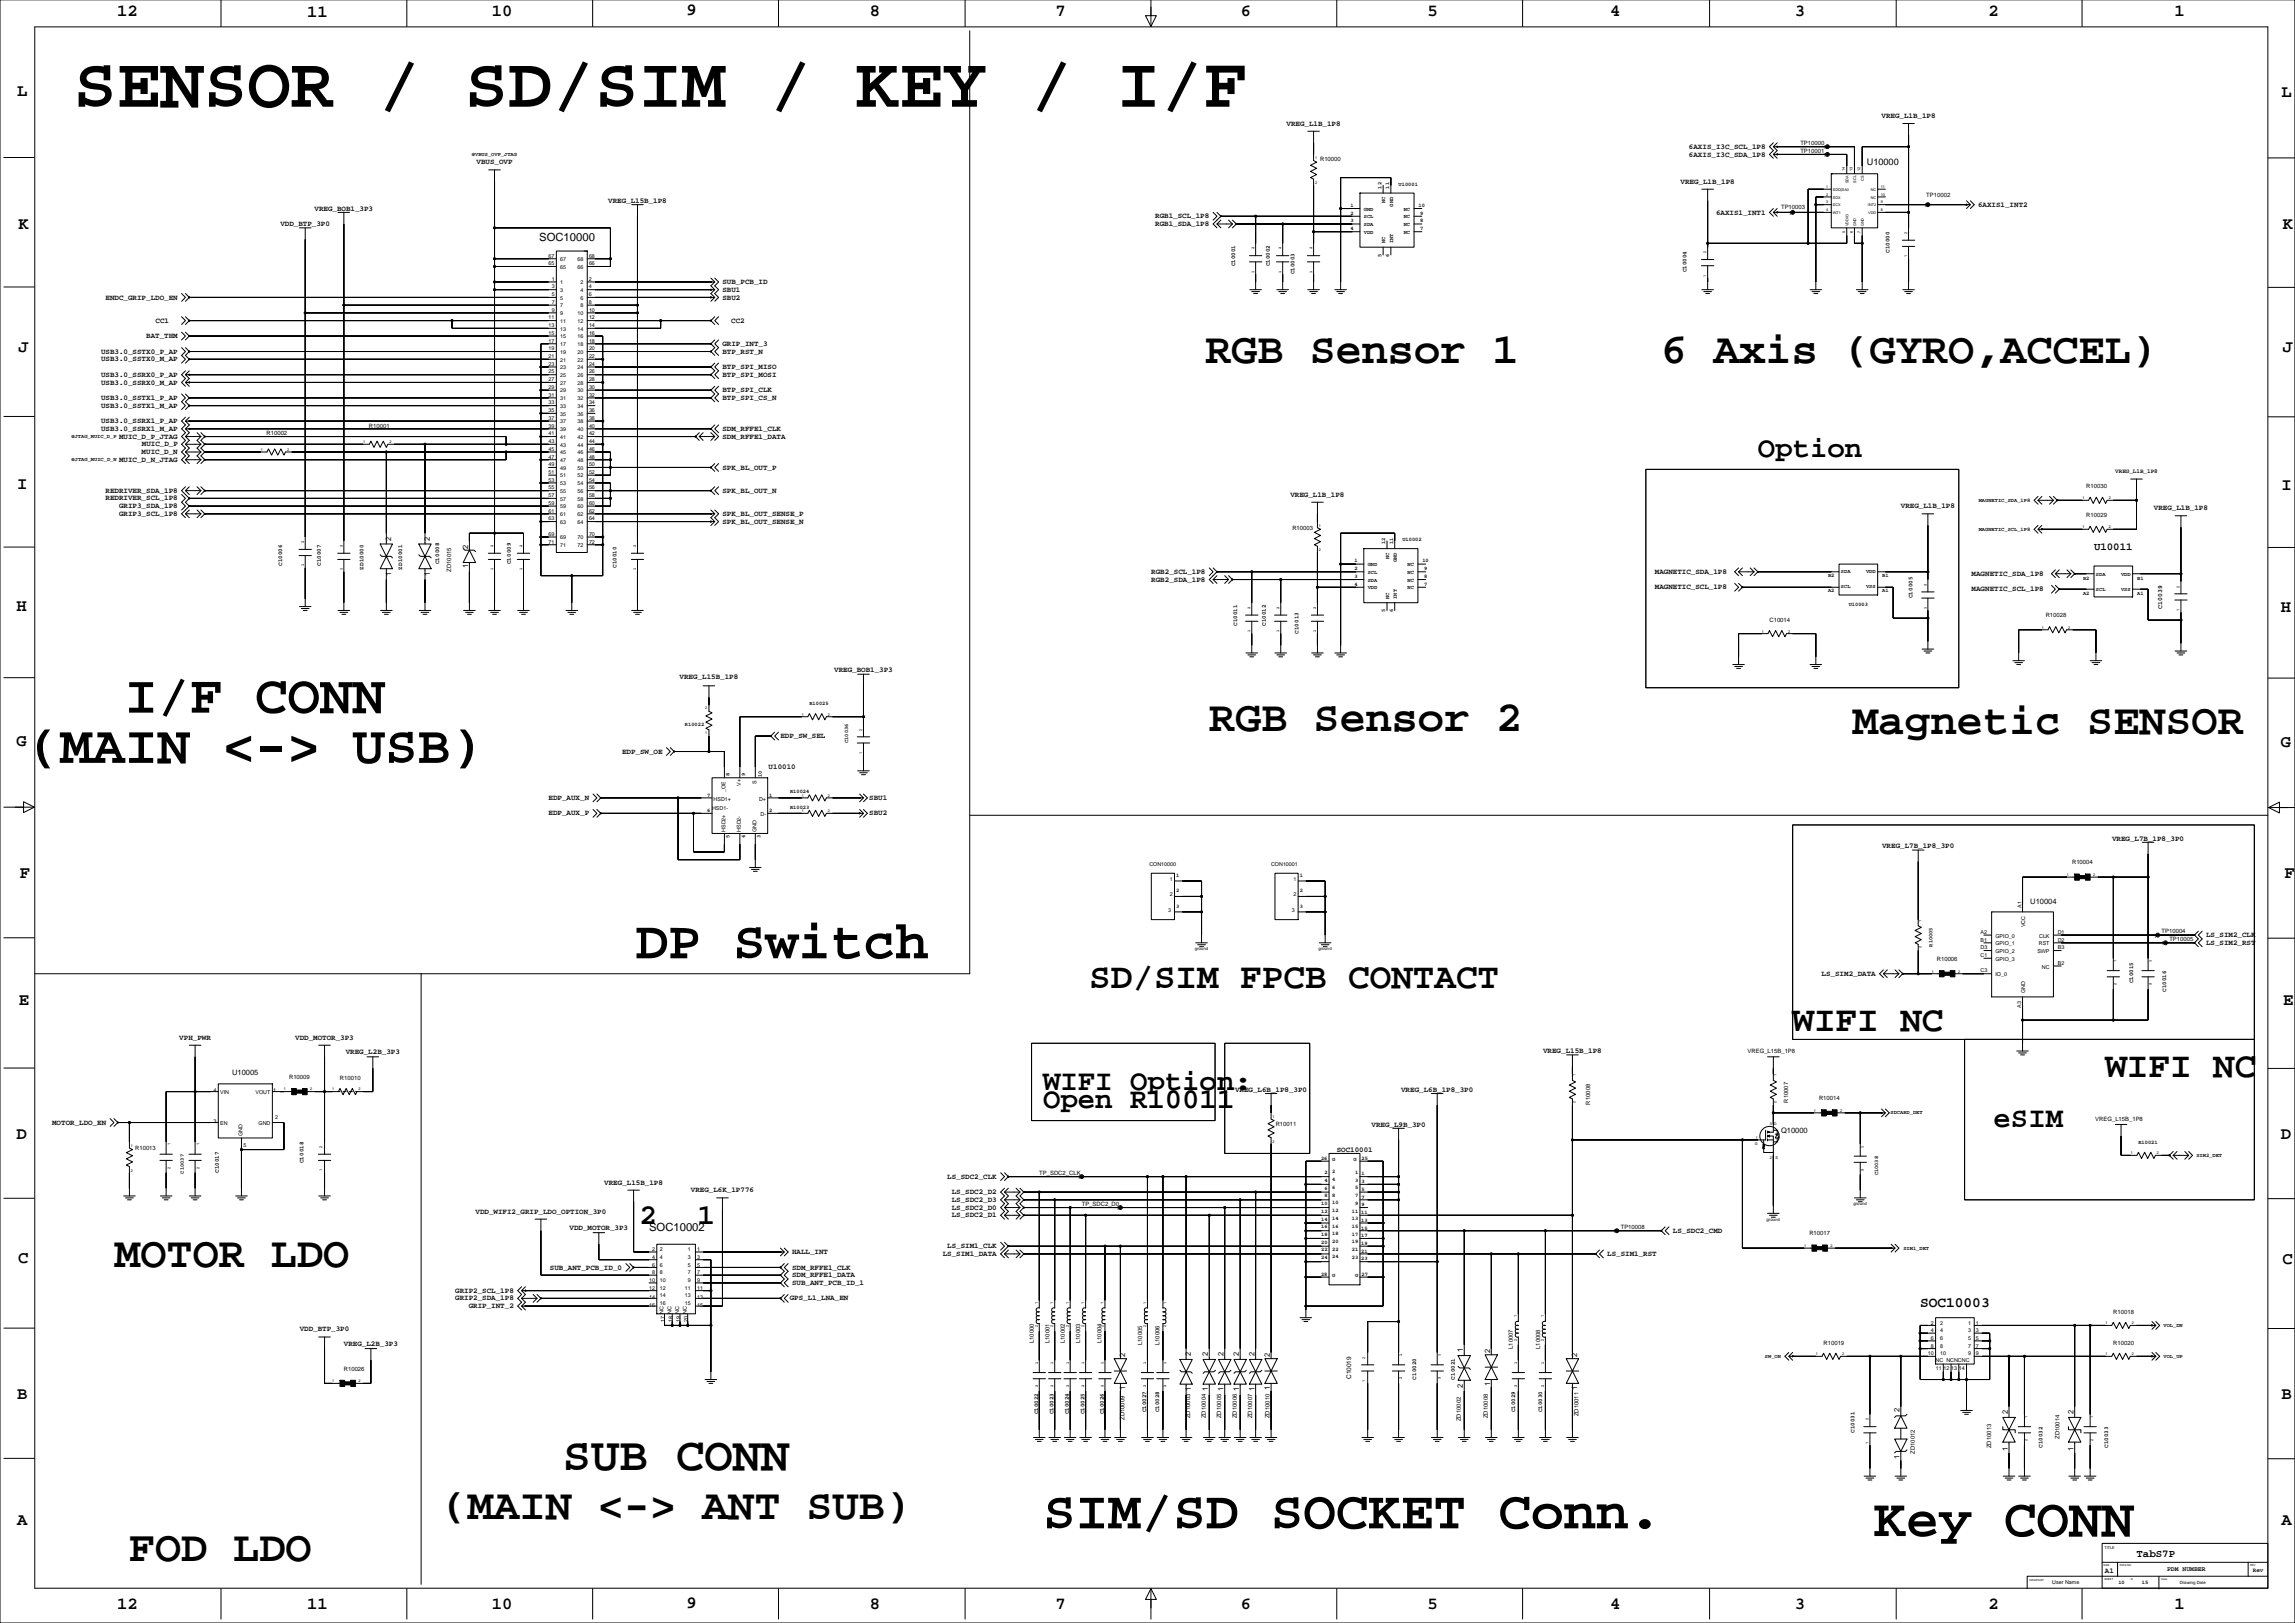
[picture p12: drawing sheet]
<svg xmlns="http://www.w3.org/2000/svg" width="1508mm" height="1066mm" viewBox="0 0 1508 1066" stroke-linecap="round" stroke-linejoin="round" font-family="sans-serif">
<defs><g id="words">
<text font-size="47.6" x="48" y="70">SENSOR / SD/SIM / KEY / I/F</text>
<g font-size="35.6">
<text x="82" y="468">I/F CONN</text>
<text x="18" y="501">(MAIN &lt;-&gt; USB)</text>
<text x="418" y="630">DP Switch</text>
<text x="686" y="1004">SIM/SD SOCKET Conn.</text>
<text x="1232" y="1009">Key CONN</text>
</g>
<text font-size="31" x="370" y="966">SUB CONN</text>
<g font-size="28.6">
<text x="792" y="239">RGB Sensor 1</text>
<text x="1092" y="239">6 Axis (GYRO,ACCEL)</text>
<text x="795" y="480">RGB Sensor 2</text>
<text x="1218" y="482">Magnetic SENSOR</text>
<text x="75" y="833">MOTOR LDO</text>
<text x="290" y="998">(MAIN &lt;-&gt; ANT SUB)</text>
<text x="85" y="1026">FOD LDO</text>
</g>
<g font-size="23.6">
<text x="716" y="649">SD/SIM FPCB CONTACT</text>
<text x="1178" y="678">WIFI NC</text>
<text x="1384" y="708">WIFI NC</text>
</g>
<g font-size="19">
<text x="1155" y="300">Option</text>
<text x="686" y="716">WIFI Option:</text>
<text x="686" y="728">Open R10011</text>
<text x="1310" y="741">eSIM</text>
<text x="420" y="804">2</text>
<text x="458" y="804">1</text>
</g>
<g font-size="11.3">
<text x="77" y="10">12</text>
<text x="202" y="11">11</text>
<text x="323" y="10">10</text>
<text x="451" y="10">9</text>
<text x="572" y="11">8</text>
<text x="694" y="11">7</text>
<text x="816" y="11">6</text>
<text x="938" y="11">5</text>
<text x="1058" y="11">4</text>
<text x="1180" y="11">3</text>
<text x="1307" y="11">2</text>
<text x="1429" y="11">1</text>
<text x="11" y="63">L</text>
<text x="1500" y="64">L</text>
<text x="12" y="150">K</text>
<text x="1500" y="151">K</text>
<text x="12" y="231">J</text>
<text x="1500" y="232">J</text>
<text x="11" y="322">I</text>
<text x="1500" y="322">I</text>
<text x="11" y="402">H</text>
<text x="1499" y="402">H</text>
<text x="11" y="490">G</text>
<text x="1499" y="491">G</text>
<text x="13" y="577">F</text>
<text x="1501" y="577">F</text>
<text x="12" y="660">E</text>
<text x="1501" y="661">E</text>
<text x="11" y="748">D</text>
<text x="1499" y="749">D</text>
<text x="12" y="830">C</text>
<text x="1500" y="830">C</text>
<text x="11" y="919">B</text>
<text x="1500" y="919">B</text>
<text x="11" y="1002">A</text>
<text x="1500" y="1002">A</text>
<text x="77" y="1057">12</text>
<text x="202" y="1057">11</text>
<text x="323" y="1057">10</text>
<text x="451" y="1057">9</text>
<text x="572" y="1057">8</text>
<text x="694" y="1057">7</text>
<text x="816" y="1057">6</text>
<text x="938" y="1057">5</text>
<text x="1058" y="1057">4</text>
<text x="1180" y="1057">3</text>
<text x="1307" y="1057">2</text>
<text x="1429" y="1057">1</text>
</g>
<text font-size="9.5" x="1262" y="859">SOC10003</text>
<g font-size="7.4">
<text x="354" y="159">SOC10000</text>
<text x="427" y="809">SOC10002</text>
</g>
<g font-size="7.1">
<text x="1376" y="361">U10011</text>
<text x="1404" y="1023">TabS7P</text>
</g>
<text font-size="6" x="1227" y="109">U10000</text>
<g font-size="4.9">
<text x="1237" y="77">VREG_L1B_1P8</text>
<text x="846" y="83">VREG_L1B_1P8</text>
<text x="1110" y="98">6AXIS_I3C_SCL_1P8</text>
<text x="313" y="108">VBUS_OVP</text>
<text x="1110" y="103">6AXIS_I3C_SDA_1P8</text>
<text x="1105" y="121">VREG_L1B_1P8</text>
<text x="400" y="133">VREG_L15B_1P8</text>
<text x="1300" y="136">6AXIS1_INT2</text>
<text x="207" y="138">VREG_BOB1_3P3</text>
<text x="759" y="143">RGB1_SCL_1P8</text>
<text x="1128" y="141">6AXIS1_INT1</text>
<text x="184" y="149">VDD_BTP_3P0</text>
<text x="759" y="149">RGB1_SDA_1P8</text>
<text x="475" y="192">SBU1</text>
<text x="475" y="187">SUB_PCB_ID</text>
<text x="69" y="197">ENDC_GRIP_LDO_EN</text>
<text x="475" y="197">SBU2</text>
<text x="102" y="212">CC1</text>
<text x="481" y="212">CC2</text>
<text x="96" y="222">BAT_THM</text>
<text x="475" y="227">GRIP_INT_3</text>
<text x="66" y="232">USB3.0_SSTX0_P_AP</text>
<text x="475" y="232">BTP_RST_N</text>
<text x="66" y="237">USB3.0_SSTX0_M_AP</text>
<text x="475" y="243">BTP_SPI_MISO</text>
<text x="66" y="248">USB3.0_SSRX0_P_AP</text>
<text x="475" y="248">BTP_SPI_MOSI</text>
<text x="66" y="253">USB3.0_SSRX0_M_AP</text>
<text x="475" y="258">BTP_SPI_CLK</text>
<text x="66" y="263">USB3.0_SSTX1_P_AP</text>
<text x="475" y="263">BTP_SPI_CS_N</text>
<text x="66" y="268">USB3.0_SSTX1_M_AP</text>
<text x="66" y="278">USB3.0_SSRX1_P_AP</text>
<text x="66" y="283">USB3.0_SSRX1_M_AP</text>
<text x="475" y="283">SDM_RFFE1_CLK</text>
<text x="78" y="288">MUIC_D_P_JTAG</text>
<text x="93" y="293">MUIC_D_P</text>
<text x="475" y="288">SDM_RFFE1_DATA</text>
<text x="93" y="298">MUIC_D_N</text>
<text x="78" y="303">MUIC_D_N_JTAG</text>
<text x="475" y="309">SPK_BL_OUT_P</text>
<text x="69" y="324">REDRIVER_SDA_1P8</text>
<text x="475" y="324">SPK_BL_OUT_N</text>
<text x="69" y="329">REDRIVER_SCL_1P8</text>
<text x="848" y="326">VREG_L1B_1P8</text>
<text x="78" y="334">GRIP3_SDA_1P8</text>
<text x="1249" y="334">VREG_L1B_1P8</text>
<text x="1416" y="335">VREG_L1B_1P8</text>
<text x="78" y="339">GRIP3_SCL_1P8</text>
<text x="475" y="339">SPK_BL_OUT_SENSE_P</text>
<text x="475" y="344">SPK_BL_OUT_SENSE_N</text>
<text x="257" y="355" transform="rotate(-90 257 355)">2</text>
<text x="282" y="355" transform="rotate(-90 282 355)">2</text>
<text x="308" y="360" transform="rotate(-90 308 360)">2</text>
<text x="308" y="373" transform="rotate(-90 308 373)">1</text>
<text x="757" y="377">RGB2_SCL_1P8</text>
<text x="1088" y="377">MAGNETIC_SDA_1P8</text>
<text x="257" y="378" transform="rotate(-90 257 378)">1</text>
<text x="282" y="378" transform="rotate(-90 282 378)">1</text>
<text x="757" y="382">RGB2_SDA_1P8</text>
<text x="1296" y="378">MAGNETIC_SDA_1P8</text>
<text x="1088" y="387">MAGNETIC_SCL_1P8</text>
<text x="1296" y="389">MAGNETIC_SCL_1P8</text>
<text x="548" y="442">VREG_BOB1_3P3</text>
<text x="447" y="446">VREG_L15B_1P8</text>
<text x="513" y="485">EDP_SW_SEL</text>
<text x="409" y="495">EDP_SW_OE</text>
<text x="505" y="506">U10010</text>
<text x="361" y="526">EDP_AUX_N</text>
<text x="571" y="526">SBU1</text>
<text x="361" y="536">EDP_AUX_P</text>
<text x="571" y="536">SBU2</text>
<text x="1237" y="557">VREG_L7B_1P8_3P0</text>
<text x="1388" y="552">VREG_L7B_1P8_3P0</text>
<text x="1334" y="594">U10004</text>
<text x="1450" y="616">LS_SIM2_CLK</text>
<text x="1450" y="621">LS_SIM2_RST</text>
<text x="1197" y="641">LS_SIM2_DATA</text>
<text x="118" y="683">VPH_PWR</text>
<text x="194" y="683">VDD_MOTOR_3P3</text>
<text x="227" y="692">VREG_L2B_3P3</text>
<text x="1014" y="692">VREG_L15B_1P8</text>
<text x="153" y="706">U10005</text>
<text x="812" y="717">VREG_L6B_1P8_3P0</text>
<text x="921" y="717">VREG_L6B_1P8_3P0</text>
<text x="34" y="739">MOTOR_LDO_EN</text>
<text x="901" y="740">VREG_L9B_3P0</text>
<text x="1171" y="745">Q10000</text>
<text x="879" y="757">SOC10001</text>
<text x="397" y="778">VREG_L15B_1P8</text>
<text x="623" y="775">LS_SDC2_CLK</text>
<text x="454" y="783">VREG_L6K_1P776</text>
<text x="626" y="785">LS_SDC2_D2</text>
<text x="626" y="790">LS_SDC2_D3</text>
<text x="313" y="797">VDD_WIFI2_GRIP_LDO_OPTION_3P0</text>
<text x="626" y="795">LS_SDC2_D0</text>
<text x="626" y="800">LS_SDC2_D1</text>
<text x="374" y="808">VDD_MOTOR_3P3</text>
<text x="1100" y="810">LS_SDC2_CMD</text>
<text x="623" y="820">LS_SIM1_CLK</text>
<text x="521" y="824">HALL_INT</text>
<text x="620" y="825">LS_SIM1_DATA</text>
<text x="1056" y="825">LS_SIM1_RST</text>
<text x="361" y="834">SUB_ANT_PCB_ID_0</text>
<text x="521" y="834">SDM_RFFE1_CLK</text>
<text x="521" y="839">SDM_RFFE1_DATA</text>
<text x="521" y="844">SUB_ANT_PCB_ID_1</text>
<text x="299" y="849">GRIP2_SCL_1P8</text>
<text x="299" y="855">GRIP2_SDA_1P8</text>
<text x="519" y="855">GPS_L1_LNA_EN</text>
<text x="308" y="860">GRIP_INT_2</text>
<text x="197" y="875">VDD_BTP_3P0</text>
<text x="226" y="884">VREG_L2B_3P3</text>
<text x="740" y="891" transform="rotate(-90 740 891)">2</text>
<text x="783" y="891" transform="rotate(-90 783 891)">2</text>
<text x="794" y="891" transform="rotate(-90 794 891)">2</text>
<text x="804" y="891" transform="rotate(-90 804 891)">2</text>
<text x="814" y="891" transform="rotate(-90 814 891)">2</text>
<text x="824" y="891" transform="rotate(-90 824 891)">2</text>
<text x="835" y="891" transform="rotate(-90 835 891)">2</text>
<text x="962" y="889" transform="rotate(-90 962 889)">1</text>
<text x="979" y="889" transform="rotate(-90 979 889)">2</text>
<text x="1037" y="891" transform="rotate(-90 1037 891)">2</text>
<text x="962" y="912" transform="rotate(-90 962 912)">2</text>
<text x="979" y="911" transform="rotate(-90 979 911)">1</text>
<text x="740" y="913" transform="rotate(-90 740 913)">1</text>
<text x="783" y="914" transform="rotate(-90 783 914)">1</text>
<text x="794" y="914" transform="rotate(-90 794 914)">1</text>
<text x="804" y="914" transform="rotate(-90 804 914)">1</text>
<text x="814" y="914" transform="rotate(-90 814 914)">1</text>
<text x="824" y="914" transform="rotate(-90 824 914)">1</text>
<text x="835" y="913" transform="rotate(-90 835 913)">1</text>
<text x="1037" y="913" transform="rotate(-90 1037 913)">1</text>
<text x="1249" y="928" transform="rotate(-90 1249 928)">2</text>
<text x="1320" y="929" transform="rotate(-90 1320 929)">2</text>
<text x="1363" y="929" transform="rotate(-90 1363 929)">2</text>
<text x="1320" y="954" transform="rotate(-90 1320 954)">1</text>
<text x="1363" y="954" transform="rotate(-90 1363 954)">1</text>
<text x="1249" y="959" transform="rotate(-90 1249 959)">1</text>
<text x="1384" y="1034">A1</text>
</g>
<g font-size="4.2">
<text x="1421" y="400" transform="rotate(-90 1421 400)">C10039</text>
<text x="888" y="906" transform="rotate(-90 888 906)">C10019</text>
<text x="1424" y="1032">PDM NUMBER</text>
</g>
<g font-size="3.9">
<text x="1183" y="95">TP10000</text>
<text x="1183" y="100">TP10001</text>
<text x="868" y="106">R10000</text>
<text x="1266" y="129">TP10002</text>
<text x="1171" y="137">TP10003</text>
<text x="1242" y="166" transform="rotate(-90 1242 166)">C10000</text>
<text x="812" y="175" transform="rotate(-90 812 175)">C10001</text>
<text x="835" y="175" transform="rotate(-90 835 175)">C10002</text>
<text x="1109" y="179" transform="rotate(-90 1109 179)">C10004</text>
<text x="851" y="180" transform="rotate(-90 851 180)">C10003</text>
<text x="243" y="281">R10001</text>
<text x="175" y="286">R10002</text>
<text x="1390" y="311">VREG_L1B_1P8</text>
<text x="1371" y="320">R10030</text>
<text x="1371" y="339">R10029</text>
<text x="849" y="348">R10003</text>
<text x="186" y="372" transform="rotate(-90 186 372)">C10006</text>
<text x="211" y="372" transform="rotate(-90 211 372)">C10007</text>
<text x="289" y="371" transform="rotate(-90 289 371)">C10008</text>
<text x="336" y="371" transform="rotate(-90 336 371)">C10009</text>
<text x="239" y="374" transform="rotate(-90 239 374)">ZD10000</text>
<text x="264" y="374" transform="rotate(-90 264 374)">ZD10001</text>
<text x="297" y="376" transform="rotate(-90 297 376)">ZD10015</text>
<text x="405" y="373" transform="rotate(-90 405 373)">C10010</text>
<text x="1257" y="393" transform="rotate(-90 1257 393)">C10005</text>
<text x="1345" y="406">R10028</text>
<text x="813" y="411" transform="rotate(-90 813 411)">C10011</text>
<text x="832" y="411" transform="rotate(-90 832 411)">C10012</text>
<text x="1163" y="409">C10014</text>
<text x="853" y="416" transform="rotate(-90 853 416)">C10013</text>
<text x="1362" y="568">R10004</text>
<text x="1421" y="613">TP10004</text>
<text x="1426" y="618">TP10005</text>
<text x="1273" y="632">R10006</text>
<text x="1402" y="646" transform="rotate(-90 1402 646)">C10015</text>
<text x="1424" y="652" transform="rotate(-90 1424 652)">C10016</text>
<text x="1149" y="692">VREG_L15B_1P8</text>
<text x="190" y="709">R10009</text>
<text x="223" y="710">R10010</text>
<text x="1045" y="726" transform="rotate(-90 1045 726)">R10008</text>
<text x="1175" y="725" transform="rotate(-90 1175 725)">R10007</text>
<text x="1196" y="723">R10014</text>
<text x="1377" y="736">VREG_L15B_1P8</text>
<text x="839" y="740">R10011</text>
<text x="89" y="756">R10013</text>
<text x="199" y="764" transform="rotate(-90 199 764)">C10018</text>
<text x="144" y="771" transform="rotate(-90 144 771)">C10017</text>
<text x="683" y="772">TP_SDC2_CLK</text>
<text x="711" y="792">TP_SDC2_D0</text>
<text x="1065" y="808">TP10008</text>
<text x="1189" y="812">R10017</text>
<text x="1389" y="863">R10018</text>
<text x="680" y="883" transform="rotate(-90 680 883)">L10000</text>
<text x="690" y="883" transform="rotate(-90 690 883)">L10001</text>
<text x="700" y="883" transform="rotate(-90 700 883)">L10002</text>
<text x="710" y="883" transform="rotate(-90 710 883)">L10003</text>
<text x="724" y="883" transform="rotate(-90 724 883)">L10004</text>
<text x="751" y="884" transform="rotate(-90 751 884)">L10005</text>
<text x="762" y="884" transform="rotate(-90 762 884)">L10006</text>
<text x="994" y="886" transform="rotate(-90 994 886)">L10007</text>
<text x="1012" y="886" transform="rotate(-90 1012 886)">L10008</text>
<text x="1199" y="884">R10019</text>
<text x="1389" y="884">R10020</text>
<text x="226" y="901">R10026</text>
<text x="931" y="906" transform="rotate(-90 931 906)">C10020</text>
<text x="956" y="906" transform="rotate(-90 956 906)">C10021</text>
<text x="682" y="929" transform="rotate(-90 682 929)">C10022</text>
<text x="692" y="929" transform="rotate(-90 692 929)">C10023</text>
<text x="703" y="929" transform="rotate(-90 703 929)">C10024</text>
<text x="713" y="929" transform="rotate(-90 713 929)">C10025</text>
<text x="725" y="929" transform="rotate(-90 725 929)">C10026</text>
<text x="753" y="928" transform="rotate(-90 753 928)">C10027</text>
<text x="762" y="928" transform="rotate(-90 762 928)">C10028</text>
<text x="996" y="928" transform="rotate(-90 996 928)">C10029</text>
<text x="1014" y="928" transform="rotate(-90 1014 928)">C10030</text>
<text x="739" y="933" transform="rotate(-90 739 933)">ZD10009</text>
<text x="782" y="932" transform="rotate(-90 782 932)">ZD10003</text>
<text x="793" y="932" transform="rotate(-90 793 932)">ZD10004</text>
<text x="803" y="932" transform="rotate(-90 803 932)">ZD10005</text>
<text x="813" y="932" transform="rotate(-90 813 932)">ZD10006</text>
<text x="823" y="932" transform="rotate(-90 823 932)">ZD10007</text>
<text x="834" y="932" transform="rotate(-90 834 932)">ZD10010</text>
<text x="960" y="934" transform="rotate(-90 960 934)">ZD10002</text>
<text x="978" y="932" transform="rotate(-90 978 932)">ZD10008</text>
<text x="1038" y="931" transform="rotate(-90 1038 931)">ZD10011</text>
<text x="1219" y="942" transform="rotate(-90 1219 942)">C10031</text>
<text x="1354" y="946" transform="rotate(-90 1354 946)">ZD10014</text>
<text x="1309" y="952" transform="rotate(-90 1309 952)">ZD10013</text>
<text x="1343" y="951" transform="rotate(-90 1343 951)">C10032</text>
<text x="1386" y="951" transform="rotate(-90 1386 951)">C10033</text>
<text x="1259" y="955" transform="rotate(-90 1259 955)">ZD10012</text>
<text x="1481" y="1033">Rev</text>
</g>
<g font-size="3.5">
<text x="1199" y="98">1</text>
<text x="310" y="102">@VBUS_OVP_JTAG</text>
<text x="1199" y="103">1</text>
<text x="908" y="124" transform="rotate(-90 908 124)">12</text>
<text x="913" y="124" transform="rotate(-90 913 124)">11</text>
<text x="919" y="122">U10001</text>
<text x="888" y="136">1</text>
<text x="911" y="134" transform="rotate(-90 911 134)">NC</text>
<text x="916" y="136" transform="rotate(-90 916 136)">GND</text>
<text x="932" y="136">10</text>
<text x="1265" y="136">1</text>
<text x="888" y="141">2</text>
<text x="896" y="138">GND</text>
<text x="896" y="144">SCL</text>
<text x="923" y="144">NC</text>
<text x="923" y="138">NC</text>
<text x="933" y="141">9</text>
<text x="1176" y="141">1</text>
<text x="888" y="146">3</text>
<text x="896" y="149">SDA</text>
<text x="923" y="149">NC</text>
<text x="933" y="146">8</text>
<text x="888" y="151">4</text>
<text x="896" y="154">VDD</text>
<text x="923" y="154">NC</text>
<text x="933" y="151">7</text>
<text x="911" y="160" transform="rotate(-90 911 160)">NC</text>
<text x="916" y="160" transform="rotate(-90 916 160)">INT</text>
<text x="361" y="169">67</text>
<text x="368" y="172">67</text>
<text x="380" y="172">68</text>
<text x="387" y="169">68</text>
<text x="908" y="169" transform="rotate(-90 908 169)">5</text>
<text x="913" y="169" transform="rotate(-90 913 169)">6</text>
<text x="361" y="174">65</text>
<text x="368" y="177">65</text>
<text x="380" y="177">66</text>
<text x="387" y="174">66</text>
<text x="363" y="184">1</text>
<text x="387" y="184">2</text>
<text x="363" y="190">3</text>
<text x="368" y="187">1</text>
<text x="368" y="192">3</text>
<text x="381" y="192">4</text>
<text x="381" y="187">2</text>
<text x="387" y="190">4</text>
<text x="363" y="195">5</text>
<text x="368" y="197">5</text>
<text x="381" y="197">6</text>
<text x="387" y="195">6</text>
<text x="363" y="200">7</text>
<text x="368" y="202">7</text>
<text x="381" y="202">8</text>
<text x="387" y="200">8</text>
<text x="361" y="210">11</text>
<text x="363" y="205">9</text>
<text x="368" y="207">9</text>
<text x="380" y="207">10</text>
<text x="387" y="210">12</text>
<text x="387" y="205">10</text>
<text x="361" y="215">13</text>
<text x="368" y="212">11</text>
<text x="380" y="212">12</text>
<text x="387" y="215">14</text>
<text x="361" y="220">15</text>
<text x="368" y="217">13</text>
<text x="380" y="217">14</text>
<text x="387" y="220">16</text>
<text x="361" y="225">17</text>
<text x="368" y="222">15</text>
<text x="368" y="227">17</text>
<text x="380" y="222">16</text>
<text x="380" y="227">18</text>
<text x="387" y="225">18</text>
<text x="361" y="230">19</text>
<text x="368" y="232">19</text>
<text x="380" y="232">20</text>
<text x="387" y="230">20</text>
<text x="361" y="235">21</text>
<text x="368" y="238">21</text>
<text x="380" y="238">22</text>
<text x="387" y="235">22</text>
<text x="361" y="240">23</text>
<text x="361" y="245">25</text>
<text x="368" y="243">23</text>
<text x="380" y="243">24</text>
<text x="387" y="245">26</text>
<text x="387" y="240">24</text>
<text x="361" y="250">27</text>
<text x="368" y="248">25</text>
<text x="380" y="248">26</text>
<text x="387" y="250">28</text>
<text x="361" y="256">29</text>
<text x="368" y="253">27</text>
<text x="368" y="258">29</text>
<text x="380" y="253">28</text>
<text x="380" y="258">30</text>
<text x="387" y="256">30</text>
<text x="361" y="261">31</text>
<text x="368" y="263">31</text>
<text x="380" y="263">32</text>
<text x="387" y="261">32</text>
<text x="361" y="266">33</text>
<text x="368" y="268">33</text>
<text x="380" y="268">34</text>
<text x="387" y="266">34</text>
<text x="361" y="276">37</text>
<text x="361" y="271">35</text>
<text x="368" y="273">35</text>
<text x="380" y="273">36</text>
<text x="387" y="271">36</text>
<text x="387" y="276">38</text>
<text x="361" y="281">39</text>
<text x="368" y="278">37</text>
<text x="380" y="278">38</text>
<text x="387" y="281">40</text>
<text x="47" y="288">@JTAG_MUIC_D_P</text>
<text x="361" y="286">41</text>
<text x="368" y="283">39</text>
<text x="380" y="283">40</text>
<text x="387" y="286">42</text>
<text x="361" y="291">43</text>
<text x="368" y="293">43</text>
<text x="368" y="288">41</text>
<text x="380" y="288">42</text>
<text x="380" y="293">44</text>
<text x="387" y="291">44</text>
<text x="361" y="296">45</text>
<text x="368" y="298">45</text>
<text x="380" y="298">46</text>
<text x="387" y="296">46</text>
<text x="47" y="303">@JTAG_MUIC_D_N</text>
<text x="361" y="301">47</text>
<text x="368" y="304">47</text>
<text x="380" y="304">48</text>
<text x="387" y="301">48</text>
<text x="361" y="311">51</text>
<text x="361" y="306">49</text>
<text x="368" y="309">49</text>
<text x="380" y="309">50</text>
<text x="387" y="311">52</text>
<text x="387" y="306">50</text>
<text x="361" y="317">53</text>
<text x="368" y="314">51</text>
<text x="380" y="314">52</text>
<text x="387" y="317">54</text>
<text x="361" y="322">55</text>
<text x="368" y="324">55</text>
<text x="368" y="319">53</text>
<text x="380" y="324">56</text>
<text x="380" y="319">54</text>
<text x="387" y="322">56</text>
<text x="361" y="327">57</text>
<text x="368" y="329">57</text>
<text x="380" y="329">58</text>
<text x="387" y="327">58</text>
<text x="1301" y="330">MAGNETIC_SDA_1P8</text>
<text x="361" y="332">59</text>
<text x="368" y="334">59</text>
<text x="380" y="334">60</text>
<text x="387" y="332">60</text>
<text x="361" y="342">63</text>
<text x="361" y="337">61</text>
<text x="368" y="339">61</text>
<text x="380" y="339">62</text>
<text x="387" y="342">64</text>
<text x="387" y="337">62</text>
<text x="368" y="344">63</text>
<text x="380" y="344">64</text>
<text x="361" y="352">69</text>
<text x="387" y="352">70</text>
<text x="1301" y="349">MAGNETIC_SCL_1P8</text>
<text x="361" y="357">71</text>
<text x="368" y="354">69</text>
<text x="368" y="359">71</text>
<text x="380" y="354">70</text>
<text x="380" y="359">72</text>
<text x="387" y="357">72</text>
<text x="911" y="358" transform="rotate(-90 911 358)">12</text>
<text x="916" y="358" transform="rotate(-90 916 358)">11</text>
<text x="922" y="356">U10002</text>
<text x="890" y="370">1</text>
<text x="913" y="367" transform="rotate(-90 913 367)">NC</text>
<text x="918" y="369" transform="rotate(-90 918 369)">GND</text>
<text x="935" y="370">10</text>
<text x="890" y="375">2</text>
<text x="899" y="372">GND</text>
<text x="899" y="377">SCL</text>
<text x="925" y="377">NC</text>
<text x="925" y="372">NC</text>
<text x="936" y="375">9</text>
<text x="1210" y="376">SDA</text>
<text x="1227" y="376">VDD</text>
<text x="890" y="380">3</text>
<text x="899" y="382">SDA</text>
<text x="925" y="382">NC</text>
<text x="936" y="380">8</text>
<text x="1202" y="379">B2</text>
<text x="1237" y="379">B1</text>
<text x="1369" y="381">B2</text>
<text x="1378" y="378">SDA</text>
<text x="1394" y="378">VDD</text>
<text x="1405" y="381">B1</text>
<text x="890" y="385">4</text>
<text x="899" y="387">VDD</text>
<text x="925" y="387">NC</text>
<text x="936" y="385">7</text>
<text x="1202" y="389">A2</text>
<text x="1210" y="386">SCL</text>
<text x="1227" y="386">VSS</text>
<text x="1237" y="389">A1</text>
<text x="1378" y="389">SCL</text>
<text x="1394" y="389">VSS</text>
<text x="913" y="394" transform="rotate(-90 913 394)">NC</text>
<text x="918" y="394" transform="rotate(-90 918 394)">INT</text>
<text x="1369" y="391">A2</text>
<text x="1405" y="391">A1</text>
<text x="1215" y="398">U10003</text>
<text x="911" y="402" transform="rotate(-90 911 402)">5</text>
<text x="916" y="402" transform="rotate(-90 916 402)">6</text>
<text x="532" y="463">R10025</text>
<text x="450" y="477">R10022</text>
<text x="558" y="488" transform="rotate(-90 558 488)">C10036</text>
<text x="480" y="510" transform="rotate(-90 480 510)">8</text>
<text x="490" y="510" transform="rotate(-90 490 510)">9</text>
<text x="497" y="515" transform="rotate(-90 497 515)">S</text>
<text x="501" y="511" transform="rotate(-90 501 511)">10</text>
<text x="477" y="520" transform="rotate(-90 477 520)">_OE</text>
<text x="487" y="517" transform="rotate(-90 487 517)">V+</text>
<text x="519" y="521">R10024</text>
<text x="465" y="523">7</text>
<text x="469" y="526">HSD1+</text>
<text x="499" y="526">D+</text>
<text x="506" y="523">1</text>
<text x="465" y="534">6</text>
<text x="468" y="532">HSD1-</text>
<text x="506" y="534">2</text>
<text x="519" y="531">R10023</text>
<text x="500" y="536">D-</text>
<text x="477" y="547" transform="rotate(-90 477 547)">HSD2+</text>
<text x="480" y="551" transform="rotate(-90 480 551)">5</text>
<text x="487" y="547" transform="rotate(-90 487 547)">HSD2-</text>
<text x="490" y="551" transform="rotate(-90 490 551)">4</text>
<text x="497" y="547" transform="rotate(-90 497 547)">GND</text>
<text x="500" y="551" transform="rotate(-90 500 551)">3</text>
<text x="755" y="569">CON10000</text>
<text x="835" y="569">CON10001</text>
<text x="769" y="579">1</text>
<text x="773" y="576">1</text>
<text x="850" y="579">1</text>
<text x="854" y="576">1</text>
<text x="773" y="586">2</text>
<text x="854" y="586">2</text>
<text x="769" y="589">2</text>
<text x="850" y="589">2</text>
<text x="768" y="599">3</text>
<text x="773" y="597">3</text>
<text x="849" y="599">3</text>
<text x="854" y="597">3</text>
<text x="1329" y="596" transform="rotate(-90 1329 596)">A1</text>
<text x="1331" y="609" transform="rotate(-90 1331 609)">VCC</text>
<text x="1302" y="614">A2</text>
<text x="1312" y="616">GPIO_0</text>
<text x="1340" y="616">CLK</text>
<text x="1353" y="614">D1</text>
<text x="1416" y="616">1</text>
<text x="1270" y="622" transform="rotate(-90 1270 622)">R10005</text>
<text x="1302" y="624">D3</text>
<text x="1302" y="619">B1</text>
<text x="1312" y="621">GPIO_1</text>
<text x="1340" y="621">RST</text>
<text x="1353" y="619">D2</text>
<text x="1353" y="624">B3</text>
<text x="1421" y="621">1</text>
<text x="1302" y="629">C1</text>
<text x="1312" y="626">GPIO_2</text>
<text x="1339" y="626">SWP</text>
<text x="1312" y="631">GPIO_3</text>
<text x="1353" y="634">B2</text>
<text x="1302" y="639">C3</text>
<text x="1312" y="642">IO_0</text>
<text x="1342" y="636">NC</text>
<text x="1331" y="653" transform="rotate(-90 1331 653)">GND</text>
<text x="1329" y="662" transform="rotate(-90 1329 662)">A3</text>
<text x="140" y="718">4</text>
<text x="145" y="719">VIN</text>
<text x="168" y="719">VOUT</text>
<text x="180" y="718">1</text>
<text x="181" y="735">2</text>
<text x="1243" y="732">SDCARD_DET</text>
<text x="140" y="738">3</text>
<text x="145" y="739">EN</text>
<text x="170" y="739">GND</text>
<text x="159" y="746" transform="rotate(-90 159 746)">GND</text>
<text x="160" y="753">5</text>
<text x="1406" y="752">R10021</text>
<text x="1444" y="760">SIM2_DET</text>
<text x="868" y="762">26</text>
<text x="876" y="763">G</text>
<text x="890" y="763">G</text>
<text x="895" y="762">25</text>
<text x="121" y="771" transform="rotate(-90 121 771)">C10037</text>
<text x="871" y="772">2</text>
<text x="876" y="771">2</text>
<text x="891" y="771">1</text>
<text x="895" y="772">1</text>
<text x="1234" y="772" transform="rotate(-90 1234 772)">C10038</text>
<text x="708" y="775">1</text>
<text x="871" y="777">4</text>
<text x="876" y="776">4</text>
<text x="891" y="776">3</text>
<text x="895" y="777">3</text>
<text x="871" y="782">6</text>
<text x="876" y="781">6</text>
<text x="891" y="781">5</text>
<text x="895" y="783">5</text>
<text x="868" y="792">10</text>
<text x="871" y="787">8</text>
<text x="876" y="786">8</text>
<text x="876" y="791">10</text>
<text x="891" y="787">7</text>
<text x="891" y="792">9</text>
<text x="895" y="788">7</text>
<text x="734" y="795">1</text>
<text x="868" y="797">12</text>
<text x="876" y="796">12</text>
<text x="889" y="797">11</text>
<text x="895" y="798">11</text>
<text x="895" y="793">9</text>
<text x="868" y="802">14</text>
<text x="876" y="802">14</text>
<text x="889" y="802">13</text>
<text x="895" y="803">13</text>
<text x="868" y="807">16</text>
<text x="876" y="807">16</text>
<text x="889" y="807">15</text>
<text x="895" y="808">15</text>
<text x="868" y="812">18</text>
<text x="876" y="812">18</text>
<text x="889" y="812">17</text>
<text x="895" y="813">17</text>
<text x="1060" y="810">1</text>
<text x="868" y="817">20</text>
<text x="876" y="817">20</text>
<text x="876" y="822">22</text>
<text x="889" y="817">19</text>
<text x="895" y="818">19</text>
<text x="1251" y="821">SIM1_DET</text>
<text x="429" y="827">4</text>
<text x="429" y="822">2</text>
<text x="434" y="822">2</text>
<text x="434" y="827">4</text>
<text x="452" y="827">3</text>
<text x="452" y="822">1</text>
<text x="458" y="827">3</text>
<text x="458" y="822">1</text>
<text x="868" y="827">24</text>
<text x="868" y="822">22</text>
<text x="876" y="827">24</text>
<text x="889" y="827">23</text>
<text x="889" y="822">21</text>
<text x="895" y="823">21</text>
<text x="429" y="832">6</text>
<text x="434" y="832">6</text>
<text x="452" y="832">5</text>
<text x="458" y="832">5</text>
<text x="895" y="828">23</text>
<text x="429" y="837">8</text>
<text x="434" y="837">8</text>
<text x="452" y="837">7</text>
<text x="458" y="837">7</text>
<text x="868" y="838">28</text>
<text x="876" y="839">G</text>
<text x="891" y="839">G</text>
<text x="895" y="838">27</text>
<text x="427" y="842">10</text>
<text x="434" y="842">10</text>
<text x="452" y="842">9</text>
<text x="458" y="842">9</text>
<text x="427" y="847">12</text>
<text x="434" y="847">12</text>
<text x="450" y="847">11</text>
<text x="458" y="847">11</text>
<text x="427" y="854">14</text>
<text x="434" y="853">14</text>
<text x="434" y="858">16</text>
<text x="450" y="853">13</text>
<text x="450" y="858">15</text>
<text x="458" y="854">13</text>
<text x="427" y="859">16</text>
<text x="458" y="859">15</text>
<text x="437" y="868" transform="rotate(-90 437 868)">17 NC</text>
<text x="442" y="868" transform="rotate(-90 442 868)">18 NC</text>
<text x="447" y="868" transform="rotate(-90 447 868)">19 NC</text>
<text x="452" y="868" transform="rotate(-90 452 868)">20 NC</text>
<text x="1269" y="870">2</text>
<text x="1269" y="875">4</text>
<text x="1275" y="875">4</text>
<text x="1275" y="870">2</text>
<text x="1294" y="870">1</text>
<text x="1294" y="875">3</text>
<text x="1299" y="870">1</text>
<text x="1299" y="875">3</text>
<text x="1422" y="872">VOL_DN</text>
<text x="1269" y="880">6</text>
<text x="1275" y="880">6</text>
<text x="1294" y="880">5</text>
<text x="1299" y="880">5</text>
<text x="1269" y="886">8</text>
<text x="1275" y="886">8</text>
<text x="1294" y="886">7</text>
<text x="1299" y="886">7</text>
<text x="1160" y="892">SW_ON</text>
<text x="1267" y="891">10</text>
<text x="1275" y="891">10</text>
<text x="1294" y="891">9</text>
<text x="1299" y="891">9</text>
<text x="1422" y="892">VOL_UP</text>
<text x="1272" y="895">NC NCNCNC</text>
<text x="1272" y="900">11</text>
<text x="1277" y="900">12</text>
<text x="1283" y="900">13</text>
<text x="1288" y="900">14</text>
<text x="1349" y="1041">User Name</text>
<text x="1392" y="1041">10</text>
<text x="1408" y="1041">15</text>
</g>
<g font-size="2.8">
<text x="785" y="624">ground</text>
<text x="867" y="624">ground</text>
<text x="1218" y="792">ground</text>
<text x="1161" y="802">ground</text>
<text x="1433" y="1041">Drawing Date</text>
</g>
<g font-size="2.5">
<text x="864" y="105">1</text>
<text x="1213" y="112" transform="rotate(-90 1213 112)">14</text>
<text x="1218" y="112" transform="rotate(-90 1218 112)">13</text>
<text x="1223" y="112" transform="rotate(-90 1223 112)">12</text>
<text x="1220" y="120" transform="rotate(-90 1220 120)">SCL</text>
<text x="1225" y="119" transform="rotate(-90 1225 119)">CS</text>
<text x="864" y="121">2</text>
<text x="1200" y="123">1</text>
<text x="1205" y="125">SDO|SA0</text>
<text x="1215" y="120" transform="rotate(-90 1215 120)">SDA</text>
<text x="1230" y="125">NC</text>
<text x="1236" y="123">11</text>
<text x="1200" y="129">2</text>
<text x="1205" y="131">SDX</text>
<text x="1230" y="131">NC</text>
<text x="1236" y="128">10</text>
<text x="1200" y="134">3</text>
<text x="1205" y="136">SCX</text>
<text x="1228" y="136">INT2</text>
<text x="1236" y="134">9</text>
<text x="1200" y="139">4</text>
<text x="1205" y="141">INT1</text>
<text x="1228" y="141">VDD</text>
<text x="1236" y="139">8</text>
<text x="1215" y="149" transform="rotate(-90 1215 149)">VDDIO</text>
<text x="1220" y="149" transform="rotate(-90 1220 149)">GND</text>
<text x="1225" y="149" transform="rotate(-90 1225 149)">GND</text>
<text x="1213" y="153" transform="rotate(-90 1213 153)">5</text>
<text x="1218" y="153" transform="rotate(-90 1218 153)">6</text>
<text x="1223" y="153" transform="rotate(-90 1223 153)">7</text>
<text x="1254" y="154" transform="rotate(-90 1254 154)">2</text>
<text x="824" y="164" transform="rotate(-90 824 164)">2</text>
<text x="842" y="164" transform="rotate(-90 842 164)">2</text>
<text x="862" y="164" transform="rotate(-90 862 164)">2</text>
<text x="1121" y="166" transform="rotate(-90 1121 166)">2</text>
<text x="1254" y="169" transform="rotate(-90 1254 169)">1</text>
<text x="824" y="179" transform="rotate(-90 824 179)">1</text>
<text x="842" y="179" transform="rotate(-90 842 179)">1</text>
<text x="862" y="179" transform="rotate(-90 862 179)">1</text>
<text x="1121" y="182" transform="rotate(-90 1121 182)">1</text>
<text x="239" y="291">1</text>
<text x="256" y="291">2</text>
<text x="171" y="296">1</text>
<text x="189" y="296">2</text>
<text x="1369" y="328">1</text>
<text x="1386" y="328">2</text>
<text x="867" y="346">1</text>
<text x="1369" y="347">1</text>
<text x="1386" y="347">2</text>
<text x="200" y="357" transform="rotate(-90 200 357)">2</text>
<text x="225" y="359" transform="rotate(-90 225 359)">2</text>
<text x="324" y="359" transform="rotate(-90 324 359)">2</text>
<text x="343" y="359" transform="rotate(-90 343 359)">2</text>
<text x="418" y="359" transform="rotate(-90 418 359)">2</text>
<text x="867" y="362">2</text>
<text x="200" y="372" transform="rotate(-90 200 372)">1</text>
<text x="225" y="375" transform="rotate(-90 225 375)">1</text>
<text x="324" y="375" transform="rotate(-90 324 375)">1</text>
<text x="343" y="375" transform="rotate(-90 343 375)">1</text>
<text x="418" y="375" transform="rotate(-90 418 375)">1</text>
<text x="1266" y="385" transform="rotate(-90 1266 385)">2</text>
<text x="1433" y="386" transform="rotate(-90 1433 386)">2</text>
<text x="822" y="400" transform="rotate(-90 822 400)">2</text>
<text x="841" y="400" transform="rotate(-90 841 400)">2</text>
<text x="865" y="400" transform="rotate(-90 865 400)">2</text>
<text x="1266" y="400" transform="rotate(-90 1266 400)">1</text>
<text x="1433" y="401" transform="rotate(-90 1433 401)">1</text>
<text x="1342" y="413">1</text>
<text x="1359" y="413">2</text>
<text x="822" y="415" transform="rotate(-90 822 415)">1</text>
<text x="841" y="415" transform="rotate(-90 841 415)">1</text>
<text x="865" y="415" transform="rotate(-90 865 415)">1</text>
<text x="1158" y="416">1</text>
<text x="1175" y="416">2</text>
<text x="464" y="466">2</text>
<text x="527" y="470">1</text>
<text x="544" y="470">2</text>
<text x="464" y="482">1</text>
<text x="567" y="480" transform="rotate(-90 567 480)">2</text>
<text x="567" y="495" transform="rotate(-90 567 495)">1</text>
<text x="527" y="524">1</text>
<text x="544" y="524">2</text>
<text x="527" y="534">1</text>
<text x="544" y="534">2</text>
<text x="1359" y="576">1</text>
<text x="1376" y="576">2</text>
<text x="1263" y="606" transform="rotate(-90 1263 606)">1</text>
<text x="1263" y="623" transform="rotate(-90 1263 623)">2</text>
<text x="1391" y="632" transform="rotate(-90 1391 632)">1</text>
<text x="1414" y="632" transform="rotate(-90 1414 632)">1</text>
<text x="1270" y="639">1</text>
<text x="1287" y="639">2</text>
<text x="1391" y="647" transform="rotate(-90 1391 647)">2</text>
<text x="1414" y="647" transform="rotate(-90 1414 647)">2</text>
<text x="1036" y="707" transform="rotate(-90 1036 707)">1</text>
<text x="1168" y="707" transform="rotate(-90 1168 707)">1</text>
<text x="187" y="717">1</text>
<text x="204" y="717">2</text>
<text x="218" y="717">1</text>
<text x="236" y="717">2</text>
<text x="1036" y="724" transform="rotate(-90 1036 724)">2</text>
<text x="1168" y="724" transform="rotate(-90 1168 724)">2</text>
<text x="1192" y="731">1</text>
<text x="1210" y="731">2</text>
<text x="836" y="735">1</text>
<text x="1163" y="739">3</text>
<text x="1166" y="739">D</text>
<text x="1154" y="748">1</text>
<text x="86" y="754">1</text>
<text x="112" y="753" transform="rotate(-90 112 753)">1</text>
<text x="131" y="753" transform="rotate(-90 131 753)">1</text>
<text x="212" y="754" transform="rotate(-90 212 754)">2</text>
<text x="836" y="751">2</text>
<text x="1154" y="752">G</text>
<text x="1225" y="754" transform="rotate(-90 1225 754)">1</text>
<text x="1163" y="761">2</text>
<text x="1167" y="761">S</text>
<text x="1400" y="758">1</text>
<text x="1418" y="758">2</text>
<text x="112" y="768" transform="rotate(-90 112 768)">2</text>
<text x="131" y="768" transform="rotate(-90 131 768)">2</text>
<text x="86" y="770">2</text>
<text x="212" y="770" transform="rotate(-90 212 770)">1</text>
<text x="1225" y="769" transform="rotate(-90 1225 769)">2</text>
<text x="1186" y="819">1</text>
<text x="1203" y="819">2</text>
<text x="682" y="857" transform="rotate(-90 682 857)">1</text>
<text x="692" y="857" transform="rotate(-90 692 857)">1</text>
<text x="702" y="857" transform="rotate(-90 702 857)">1</text>
<text x="713" y="857" transform="rotate(-90 713 857)">1</text>
<text x="725" y="857" transform="rotate(-90 725 857)">1</text>
<text x="753" y="857" transform="rotate(-90 753 857)">1</text>
<text x="766" y="857" transform="rotate(-90 766 857)">1</text>
<text x="997" y="866" transform="rotate(-90 997 866)">1</text>
<text x="1015" y="866" transform="rotate(-90 1015 866)">1</text>
<text x="682" y="872" transform="rotate(-90 682 872)">2</text>
<text x="692" y="872" transform="rotate(-90 692 872)">2</text>
<text x="702" y="872" transform="rotate(-90 702 872)">2</text>
<text x="713" y="872" transform="rotate(-90 713 872)">2</text>
<text x="725" y="872" transform="rotate(-90 725 872)">2</text>
<text x="753" y="872" transform="rotate(-90 753 872)">2</text>
<text x="766" y="872" transform="rotate(-90 766 872)">2</text>
<text x="1384" y="870">1</text>
<text x="1401" y="870">2</text>
<text x="997" y="881" transform="rotate(-90 997 881)">2</text>
<text x="1015" y="881" transform="rotate(-90 1015 881)">2</text>
<text x="897" y="893" transform="rotate(-90 897 893)">2</text>
<text x="921" y="891" transform="rotate(-90 921 891)">1</text>
<text x="947" y="891" transform="rotate(-90 947 891)">1</text>
<text x="1194" y="890">1</text>
<text x="1211" y="890">2</text>
<text x="1384" y="890">1</text>
<text x="1401" y="890">2</text>
<text x="682" y="896" transform="rotate(-90 682 896)">1</text>
<text x="692" y="896" transform="rotate(-90 692 896)">1</text>
<text x="702" y="896" transform="rotate(-90 702 896)">1</text>
<text x="713" y="896" transform="rotate(-90 713 896)">1</text>
<text x="725" y="896" transform="rotate(-90 725 896)">1</text>
<text x="753" y="896" transform="rotate(-90 753 896)">1</text>
<text x="767" y="896" transform="rotate(-90 767 896)">1</text>
<text x="997" y="896" transform="rotate(-90 997 896)">1</text>
<text x="1015" y="896" transform="rotate(-90 1015 896)">1</text>
<text x="218" y="908">1</text>
<text x="236" y="908">2</text>
<text x="682" y="912" transform="rotate(-90 682 912)">2</text>
<text x="692" y="912" transform="rotate(-90 692 912)">2</text>
<text x="702" y="912" transform="rotate(-90 702 912)">2</text>
<text x="713" y="912" transform="rotate(-90 713 912)">2</text>
<text x="725" y="912" transform="rotate(-90 725 912)">2</text>
<text x="753" y="912" transform="rotate(-90 753 912)">2</text>
<text x="767" y="912" transform="rotate(-90 767 912)">2</text>
<text x="897" y="908" transform="rotate(-90 897 908)">1</text>
<text x="921" y="906" transform="rotate(-90 921 906)">2</text>
<text x="947" y="906" transform="rotate(-90 947 906)">2</text>
<text x="997" y="912" transform="rotate(-90 997 912)">2</text>
<text x="1015" y="912" transform="rotate(-90 1015 912)">2</text>
<text x="1228" y="933" transform="rotate(-90 1228 933)">2</text>
<text x="1333" y="932" transform="rotate(-90 1333 932)">1</text>
<text x="1376" y="932" transform="rotate(-90 1376 932)">1</text>
<text x="1333" y="947" transform="rotate(-90 1333 947)">2</text>
<text x="1376" y="947" transform="rotate(-90 1376 947)">2</text>
<text x="1228" y="949" transform="rotate(-90 1228 949)">1</text>
<text x="1383" y="1018">TITLE</text>
</g>
<g font-size="1.8">
<text x="1383" y="1029">SIZE</text>
<text x="1393" y="1029">DWG NO</text>
<text x="1479" y="1029">REV</text>
<text x="1334" y="1039">DRAWN BY</text>
<text x="1383" y="1038">SHEET</text>
<text x="1400" y="1038">of</text>
<text x="1421" y="1038">Date</text>
</g>
<g font-size=".4">
<text x="1168" y="102">.</text>
<text x="1168" y="96">.</text>
<text x="1292" y="135">.</text>
<text x="802" y="142">.</text>
<text x="1168" y="140">.</text>
<text x="813" y="147">.</text>
<text x="479" y="186">.</text>
<text x="467" y="190">.</text>
<text x="124" y="196">.</text>
<text x="467" y="196">.</text>
<text x="124" y="211">.</text>
<text x="467" y="211">.</text>
<text x="124" y="221">.</text>
<text x="467" y="226">.</text>
<text x="124" y="231">.</text>
<text x="467" y="231">.</text>
<text x="124" y="236">.</text>
<text x="467" y="241">.</text>
<text x="124" y="251">.</text>
<text x="124" y="246">.</text>
<text x="467" y="246">.</text>
<text x="467" y="256">.</text>
<text x="124" y="262">.</text>
<text x="467" y="262">.</text>
<text x="124" y="267">.</text>
<text x="124" y="277">.</text>
<text x="124" y="282">.</text>
<text x="467" y="282">.</text>
<text x="134" y="287">.</text>
<text x="457" y="287">.</text>
<text x="134" y="292">.</text>
<text x="134" y="297">.</text>
<text x="134" y="302">.</text>
<text x="467" y="307">.</text>
<text x="134" y="322">.</text>
<text x="467" y="322">.</text>
<text x="124" y="328">.</text>
<text x="1352" y="329">.</text>
<text x="124" y="333">.</text>
<text x="467" y="338">.</text>
<text x="467" y="343">.</text>
<text x="1342" y="348">.</text>
<text x="800" y="376">.</text>
<text x="1155" y="376">.</text>
<text x="1364" y="377">.</text>
<text x="810" y="381">.</text>
<text x="1145" y="386">.</text>
<text x="1353" y="387">.</text>
<text x="507" y="484">.</text>
<text x="443" y="494">.</text>
<text x="395" y="524">.</text>
<text x="565" y="524">.</text>
<text x="395" y="535">.</text>
<text x="565" y="535">.</text>
<text x="1442" y="615">.</text>
<text x="1442" y="620">.</text>
<text x="1251" y="640">.</text>
<text x="1237" y="731">.</text>
<text x="77" y="738">.</text>
<text x="1426" y="759">.</text>
<text x="663" y="773">.</text>
<text x="673" y="783">.</text>
<text x="673" y="788">.</text>
<text x="673" y="794">.</text>
<text x="673" y="799">.</text>
<text x="1092" y="809">.</text>
<text x="663" y="819">.</text>
<text x="1243" y="820">.</text>
<text x="513" y="823">.</text>
<text x="673" y="824">.</text>
<text x="1049" y="824">.</text>
<text x="416" y="833">.</text>
<text x="513" y="833">.</text>
<text x="513" y="838">.</text>
<text x="513" y="843">.</text>
<text x="345" y="848">.</text>
<text x="355" y="853">.</text>
<text x="498" y="853">.</text>
<text x="345" y="858">.</text>
<text x="1414" y="871">.</text>
<text x="1178" y="891">.</text>
<text x="1414" y="891">.</text>
</g>
</g></defs>
<g fill="none" stroke="#000" stroke-width=".66">
<path d="M0 0v1066h1508v-1066M145 0v17M267 0v17M390 0v17M512 0v17M634 0v17M756 0v17M879 0v17M1001 0v17M1124 0v17M1246 0v17M1368 0v17"/>
<path d="M23 18h1468v1026h-1468zM756 5v5h4l-4 7-3-7h3M637 20v620h-614M860 86h7M863 86v20l2 1-4 2 4 2-4 2 4 2-4 2 2 1v50M1166 94l-3 2 3 3-3 2 3 3M1168 96h.1M1168 96h-2l2 3-2 2M1168 94l-2 2M1168 96h51v18M1201 96h.1M1251 81h7"/>
<path d="M1254 81v77M1254 96h-30v18M3 103h20M321 112h8M325 112v252M1168 101h.1M1168 101h-2l2 3M1168 101h46v13M1201 101h.1M1204 114h30v36h-30zM1204 114h1M1491 104h18"/>
<path d="M222 140h8M226 140v224M415 134h8M419 134v230M797 140l3 2-3 3M800 140l2 2-5 5 3 3M881 137h13M894 127h35v35h-35zM894 127h.1M909 122v5M914 127v-10h-33v73M929 137h6"/>
<path d="M1119 124h7M1122 124v47M1166 137l-3 3 3 2M1168 140h.1M1168 140h-2l2 2M1168 137l-2 3M1168 140h36M1178 140h.1M1194 134h10M1204 124h-16v36M1204 129h-10v61M1234 124h5"/>
<path d="M1234 129h5M1234 134h59M1234 140h20M1267 134h.1M1293 134h.1M1293 134h2l-2 3M1293 132l2 2M1295 132l3 2-3 3M197 150h7M201 150v211M325 150h76v25h-15M800 147h10"/>
<path d="M800 147l2 3M802 142h.1M802 145l-2 2M802 142h92M808 145l2 2M810 145l3 2-3 3M810 147l-2 3M813 147h.1M813 147h81M825 142v26M843 147v21M863 152h31"/>
<path d="M929 147h6M929 142h6M929 152h6M1214 150v10h-92M1219 150v10h5M1224 150v40M1250 158h9M325 175h41M325 170h41M366 165h20v198h-20zM384 165h2M386 170h15"/>
<path d="M821 172h8M821 168h8M825 172v18M839 172h8M839 168h8M843 172v18M859 172h8M859 168h8M863 172v18M909 162v5M914 162v5M1118 175h8"/>
<path d="M1118 171h8M1122 175v15M1250 162h9M1254 162v28M3 189h20M119 193l3 2-3 3M122 193l2 2-2 3M124 195h.1M124 195h242M325 190h41M325 185h41M386 190h81"/>
<path d="M386 185h81M386 195h81M467 190h.1M467 195h.1M467 185h.1M467 190h3l-3 3 3 2M467 195h3l-3 3M467 185h3l-3 3 3 2M467 183l3 2M470 183l2 2-2 3 2 2-2 3 2 2-2 3M822 190h7M823 192h5"/>
<path d="M824 193h3M839 190h8M841 192h5M842 193h2M860 190h7M861 192h5M862 193h3M877 190h8M879 192h5M880 193h2M1119 190h7M1120 192h5"/>
<path d="M1121 193h3M1190 190h7M1191 192h5M1192 193h3M1220 190h8M1221 192h6M1223 193h2M1251 190h7M1252 192h5M1253 193h3M1491 189h18M119 218l3 3-3 2"/>
<path d="M119 208l3 3-3 2M122 218l2 3-2 2M122 208l2 3-2 2M124 211h.1M124 211h242M201 206h165M226 201h140M297 211v5h69M386 201h33M386 206h33M386 211h81M434 211v5h-48"/>
<path d="M467 211h.1M470 208l-3 3 3 2M472 208l-2 3 2 2M119 228l3 3-3 3 3 2-3 3M122 228l2 3-2 3 2 2-2 3M124 236h.1M124 231h.1M124 221h.1M124 221h242M124 231h242M124 236h242M386 221h10v157h-40v-152h10"/>
<path d="M386 226h81M386 231h81M386 236h10M467 231h.1M467 226h.1M470 223l-3 3 3 2-3 3 3 3M470 239l-3 2 3 3-3 2 3 3M472 223l-2 3 2 2-2 3 2 3M472 239l-2 2 2 3-2 2 2 3M119 259l3 2-3 3 3 3-3 2M122 259l2 2-2 3 2 3-2 2M122 244l-3 2 3 3-3 2 3 3"/>
<path d="M124 251h.1M124 246h.1M124 251h-2l2 3M124 246h-2l2 3-2 2M124 244l-2 2M124 246h242M124 251h242M356 241h10M356 256h10M386 241h81M386 246h81M386 251h10"/>
<path d="M386 256h81M467 241h.1M467 246h.1M467 256h.1M470 254l-3 2 3 3-3 2 3 3M472 254l-2 2 2 3-2 2 2 3M3 274h20M122 274l-3 3 3 2-3 3 3 2-3 3 3 2-3 3 3 2-3 3 3 3-3 2 3 3M124 261h.1M124 267h.1M124 277h.1M124 277h-2l2 2-2 3"/>
<path d="M124 274l-2 3M124 277h242M124 261h242M124 267h242M356 272h10M386 272h5M386 277h10M386 261h81M386 267h5M467 261h.1M470 279l-3 3 5 5-2 2M472 279l-2 3 2 2"/>
<path d="M1491 274h18M122 287h10M122 292h10M122 297h10M122 287l2 2-2 3M122 292l2 2-2 3M122 297l2 3-2 2M124 282h.1M124 282h-2l2 2-2 3M124 282h242M130 284l2 3M132 284l3 3-3 2 3 3-3 2 3 3-3 3 3 2-3 3"/>
<path d="M132 292l-2 2 2 3M132 287l-2 2 2 3M132 297l-2 3 2 2M135 287h.1M135 297h.1M135 292h.1M135 297h40l1-2 3 4 2-4 2 4 2-4 2 4 1-2h178M135 292h108l1-2 2 4 2-4 2 4 2-4 2 4 1-2h111M135 287h198v5M254 297v60M279 292v65M333 297v5h-198"/>
<path d="M356 287h10M386 282h81M386 287h71M386 292h10M386 297h15v15h-15M457 287h.1M460 284l-3 3 3 2M460 287h10M460 287l2 2M462 284l-2 3M467 282h.1M467 284l3 3"/>
<path d="M470 287l-3 2M122 320l-3 2 5 5-2 3 2 3-5 5 3 2M122 302h10M122 302l2 3M124 320l-2 2M130 320l2 2M132 320l3 2-3 3M132 302l-2 3M135 302h.1M356 302h10M356 317h10M361 307h5"/>
<path d="M361 312h5M386 302h15M386 307h81M386 317h15v16h-15M467 307h.1M470 305l-3 2 3 3M470 320l-3 2 3 3M472 305l-2 2 2 3M472 320l-2 2 2 3M1082 308h205v144h-205zM1400 315h8M1404 315v33h-19l-1 2-2-4-2 4-2-4-2 4-2-4-1 2h-31"/>
<path d="M119 325l3 2-3 3 3 3-3 2M122 322h10M122 322l2 3M122 338h10M122 338l2 2M124 327h.1M124 333h.1M124 327h242M124 333h242M124 335l-2 3M130 335l2 3M132 335l3 3-3 2"/>
<path d="M132 322l-2 3M132 338l-2 2M135 322h.1M135 338h.1M135 322h231M135 338h231M386 322h81M386 327h15M386 338h81M467 322h.1M467 338h.1M467 335l3 3h-3"/>
<path d="M470 338l-3 2 3 3h-3M470 335l2 3-2 2 2 3-2 2M862 330h8M866 330v17l2 1-4 2 4 2-4 2 4 2-4 2 2 1v45M1263 338h8M1267 338v51M1340 329h10M1340 326l-3 3 3 2M1340 329l2 2M1342 326l-2 3M1347 326l3 3M1350 326l2 3-2 2"/>
<path d="M1350 329l-3 2M1352 329h.1M1352 329h21l1-2 2 4 2-4 2 4 2-4 2 4 1-2h19M1430 339h7M1434 339v51M3 359h20M250 357h8l-4 9zM275 357h8l-4 9zM356 343h10M356 353h10M356 358h10M386 343h81"/>
<path d="M386 353h10M386 358h10M467 343h.1M470 343l-3 2M912 355v5M1340 345l-3 3 3 2M1342 348h.1M1342 348h-2l2 2M1342 345l-2 3M1491 360h18M197 365h8M197 361h8"/>
<path d="M201 365v34M222 368h8M222 364h8M226 368v33M250 365l1 1h6l1 1M254 366l4 8h-8zM254 374v27M275 365l1 1h6l1 1M279 366l4 8h-8zM279 374v27M304 360l1 2h7l1 1M309 362l4 8h-9z"/>
<path d="M309 362v-12h35v14M309 370v31M321 368h8M321 364h8M325 368v33M340 368h8M340 364h8M344 368v33M376 378v23M415 368h8M415 364h8M419 368v33"/>
<path d="M795 373l2 3-2 2M797 373l3 3-5 5 2 2M800 376h.1M800 378l-3 3M800 376h96M805 378l3 3M808 378l2 3-2 2M823 376v28M881 371h15M896 360h36v36h-36zM896 360h1M917 360v-10h-36v79"/>
<path d="M932 376h5M932 371h5M1143 376h10M1143 373l-3 3 3 2M1143 376l2 2M1145 373l-2 3M1150 373l3 3M1153 373l2 3-2 2M1153 376l-3 2M1155 376h.1M1155 376h54M1209 371h25v20h-25z"/>
<path d="M1234 376h33M1351 377h10M1351 374l-3 3 3 3M1351 377l3 3M1354 374l-3 3M1359 374l2 3M1361 374l3 3-3 3M1361 377l-2 3M1364 377h.1M1364 377h12M1376 372h26v20h-26zM1402 377h32"/>
<path d="M197 399h7M198 400h5M797 381h11M797 381l3 2M808 381l-3 2M810 381h.1M810 381h86M842 381v23M866 386h30M912 396v5M917 396v5M932 381h5"/>
<path d="M932 386h5M1140 383l3 3-3 2M1143 383l2 3-2 2M1145 386h.1M1145 386h64M1234 391h.1M1234 386h10v20h23M1263 393h8M1263 389h8M1267 393v34M1348 385l3 2-3 3M1351 385l3 2-3 3"/>
<path d="M1354 387h.1M1354 387h22M1401 392h1M1402 387h10v20h22M1429 394h9M1429 390h9M1434 394v34M199 401h3M222 401h8M223 402h6M225 404h2M250 401h8"/>
<path d="M251 402h5M253 404h2M276 401h7M277 402h5M278 404h3M305 401h7M306 402h5M307 404h3M321 401h8M323 402h5M324 404h2M340 401h8"/>
<path d="M342 402h5M343 404h2M372 401h8M373 402h5M375 404h2M415 401h8M416 402h6M418 404h2M819 408h8M819 404h8M823 408v21M838 408h8"/>
<path d="M838 404h8M842 408v21M862 408h8M862 404h8M866 408v21M819 429h8M820 430h5M822 432h2M838 429h8M839 430h5M841 432h2M862 429h8"/>
<path d="M863 430h5M865 432h2M877 429h8M879 430h5M880 432h2M1139 437h8M1140 438h5M1141 439h3M1143 437v-21h19l1-2 2 4 2-4 2 4 2-4 2 4 1-2h20v21M1190 437h7M1191 438h5M1192 439h3"/>
<path d="M1263 427h8M1265 428h5M1266 429h2M1323 434h8M1324 435h5M1326 437h2M1327 434v-20h19l1-2 2 4 2-4 2 4 2-4 2 4 1-2h20v20M1374 434h7M1375 435h5M1376 437h3M1430 428h7M1431 429h5"/>
<path d="M1432 430h3M3 445h20M462 451h8M466 451v16l2 1-4 2 4 2-4 3 4 2-4 2 2 1v14M564 443h7M568 443v41M1491 446h18M568 471h-25l-1 2-2-4-2 4-2-4-2 4-2-4-1 2h-45v40M438 491l3 3-3 2M441 491l2 3-2 2M443 494h.1M443 494h33v17"/>
<path d="M507 484h.1M507 484h-11v27M509 481l-2 3 2 2M512 481l-3 3 3 2M563 488h9M563 484h9M568 488v19M468 511h37v37h-37zM564 507h7M565 508h5M566 509h3M3 530h20"/>
<path d="M10 530h5v-3l8 3-8 4v-4M390 532l2 2-2 3M390 522l2 2-2 3M392 532l3 2-3 3M392 522l3 2-3 3M395 534h.1M395 524h.1M395 524h73M395 534h73M446 524v41h40v-17M456 534v26h20v-12M505 524h26l1-2 2 4 2-4 2 4 2-4 2 4 1-2h22"/>
<path d="M505 534h26l1-2 2 4 2-4 2 4 2-4 2 4 1-2h22M565 524h.1M565 534h.1M565 522l3 2h-3M565 534h3l-3 3M565 532l3 2M568 522l2 2-2 3M568 524l-3 3M568 532l2 2-2 3M637 536h854M1491 531h18M1498 531v3l-7-3 7-4v4h6"/>
<path d="M496 548v22M1178 542h304v141h-304zM1257 559h8M1261 559v49l2 1-4 2 4 2-4 2 4 2-4 3 2 1v19M1408 553h8M1412 553v85M493 570h7M494 571h5M495 573h3M757 574h15v30h-15zM772 579h18v41M838 574h15v30h-15z"/>
<path d="M853 579h18v41M1364 576h-35v23M1374 576h38M1389 576v62M772 599h18M772 589h18M853 599h18M853 589h18M1309 599h41v56h-41zM1309 599h.1M3 616h20M786 620h8"/>
<path d="M867 620h8M1304 614h5M1304 620h5M1350 614h92M1350 620h92M1418 614h.1M1423 620h.1M1442 614h.1M1442 620h.1M1445 612l-3 2 3 3-3 3 3 2M1447 612l-2 2 2 3-2 3 2 2M1491 616h18"/>
<path d="M277 640v401M787 621h5M788 622h3M868 621h6M870 622h2M1238 640h10M1238 637l-3 3 3 2M1238 640l3 2M1241 637l-3 3M1246 637l2 3M1248 637l3 3-3 2M1248 640l-2 2"/>
<path d="M1251 640h.1M1251 640h24M1285 640h24M1304 625h5M1304 630h5M1350 635h5M1350 625h5M1385 638h8M1408 638h8M1329 655v36M1385 642h8M1389 642v28"/>
<path d="M1408 642h8M1412 642v28h-83M124 687h8M128 687v71M210 687h7M213 687v71M241 694h8M245 694v23h-11M678 686h121v50h-121zM805 686h56v72h-56zM1030 693h7M1034 693v17l2 1-4 2 4 2-4 2 4 2-4 2 2 1v171"/>
<path d="M1162 694h7M1166 694v16l2 1-4 2 4 2-4 2 4 2-4 2 2 1v22h-4M1291 683h191v105h-191zM1326 691h7M1327 692h5M1328 693h3M3 702h20M143 712h36v36h-36zM143 717h-34v41M179 717h13M202 717h21M222 717l1-2 3 4 2-4 2 4 2-4 2 4 1-2"/>
<path d="M226 717h2M230 717h2M832 719h7M835 719v16l3 1-5 2 5 2-5 2 5 2-5 2 2 1v146M941 719h7M945 719v178M1491 702h18M72 735l3 3-3 2M75 735l2 3-2 2M77 738h.1M77 738h66M85 738v16l2 1-4 2 4 2-4 2 4 2-4 3 2 1v19"/>
<path d="M179 738h8v17h-28M1166 731h31M1207 731h30M1223 731v29M1237 731h.1M1237 731h2l-2 3M1237 729l2 2M1239 729l3 2-3 3M1390 739h8M1394 739v20h11l1-2 2 4 2-4 2 4 2-4 2 4 1-2h9M105 758h8M124 758h8"/>
<path d="M159 748v38M209 758h8M874 758h20v86h-20zM915 741h8M919 741v156M1145 749v71h46M1159 752h1l-1 1zM1159 753l1 2h-1zM1159 755v2h7M1159 749v3M1160 753h-1v1M1161 743v6h-127"/>
<path d="M1162 748v2M1162 746v1M1162 746h4v51M1162 749h4M1162 743v2M1162 746h1v1zM1166 743h2v2M1167 745h2M1168 748v2h-2M1168 745l1 3h-2zM1219 760h8M1426 759h.1"/>
<path d="M1428 757l-2 2 2 3M1428 759h11M1428 759l3 3M1431 757l-3 2M1436 757l3 2M1439 757l2 2-2 3M1439 759l-3 3M105 762h8M109 762v24M124 762h8M128 762v24M209 762h8"/>
<path d="M213 762v24M658 771l2 2-2 3M660 771l3 2-3 3M663 773h.1M663 773h211M711 773h.1M754 773v86a1.4 1.4 0 0 0-2 2 1.4 1.4 0 0 0 2 1 1.4 1.4 0 0 0-2 1 1.4 1.4 0 0 0 2 2 1.4 1.4 0 0 0-2 1 1.4 1.4 0 0 0 2 1M764 773v86a1.4 1.4 0 0 1 2 2 1.4 1.4 0 0 1-2 1 1.4 1.4 0 0 1 2 1 1.4 1.4 0 0 1-2 2 1.4 1.4 0 0 1 2 1 1.4 1.4 0 0 1-2 1M780 773v120M858 778h16M874 763h-16v103M894 763h15v95h-51"/>
<path d="M894 773h25M894 778h25M1219 764h8M1223 764v23M3 787h20M81 786h8M83 787h5M84 788h2M105 786h8M107 787h5M108 788h2M124 786h8"/>
<path d="M126 787h5M127 788h3M155 786h8M156 787h5M157 788h3M210 786h7M211 787h5M212 788h3M413 782h7M416 782v41h16M471 787h8M475 787v71h-18"/>
<path d="M660 788h10M660 781l-2 2 2 3-2 2 2 3-2 2 2 3-2 3 2 2M660 783l3 3-3 2M660 788l3 3-3 2M660 793l3 3-3 3M660 793h10M660 783h10M660 799h10M660 799l3 2M663 781l-3 2M668 781l2 2M670 781l3 2-3 3 3 2-3 3 3 2-3 3 3 3-3 2"/>
<path d="M670 793l-2 3 2 3M670 783l-2 3 2 2M670 788l-2 3 2 2M670 799l-2 2M673 788h.1M673 793h.1M673 783h.1M673 799h.1M673 788h201M673 793h201M673 783h201M673 799h201"/>
<path d="M683 783v76a1.4 1.4 0 0 0-2 2 1.4 1.4 0 0 0 2 1 1.4 1.4 0 0 0-2 1 1.4 1.4 0 0 0 2 2 1.4 1.4 0 0 0-2 1 1.4 1.4 0 0 0 2 1M693 788v71a1.4 1.4 0 0 0-2 2 1.4 1.4 0 0 0 2 1 1.4 1.4 0 0 0-2 1 1.4 1.4 0 0 0 2 2 1.4 1.4 0 0 0-2 1 1.4 1.4 0 0 0 2 1M703 793v66a1.4 1.4 0 0 0-2 2 1.4 1.4 0 0 0 2 1 1.4 1.4 0 0 0-2 1 1.4 1.4 0 0 0 2 2 1.4 1.4 0 0 0-2 1 1.4 1.4 0 0 0 2 1M714 799v60a1.4 1.4 0 0 0-2 2 1.4 1.4 0 0 0 2 1 1.4 1.4 0 0 0-2 1 1.4 1.4 0 0 0 2 2 1.4 1.4 0 0 0-2 1 1.4 1.4 0 0 0 2 1M736 793h.1M795 799v94M805 793v100M815 788v105M825 783v110M894 788h25M894 793h5M894 783h25"/>
<path d="M894 799h140M1162 797h7M1163 799h5M1164 800h3M1219 787h8M1220 788h5M1221 790h3M1491 788h18M352 801h7M356 801v37h76M390 810h7M394 810v18h38"/>
<path d="M432 818h25v45h-25zM658 816l2 3-2 2M660 816l3 3-5 5 2 2M663 819h.1M663 819h211M726 819v40a1.4 1.4 0 0 0-2 2 1.4 1.4 0 0 0 2 1 1.4 1.4 0 0 0-2 1 1.4 1.4 0 0 0 2 2 1.4 1.4 0 0 0-2 1 1.4 1.4 0 0 0 2 1M736 819v74M858 809h16M858 814h16M858 804h16M894 819h15M894 809h198"/>
<path d="M894 814h15M894 804h15M962 809v82M1016 809v59a1.4 1.4 0 0 0-2 2 1.4 1.4 0 0 0 2 1 1.4 1.4 0 0 0-2 1 1.4 1.4 0 0 0 2 1 1.4 1.4 0 0 0-2 2 1.4 1.4 0 0 0 2 1 1.4 1.4 0 0 0-2 1 1.4 1.4 0 0 0 2 2v23M1063 809h.1M1092 809h.1M1094 806l-2 3 2 2M1097 806l-3 3 3 2M1243 818l3 2M1246 818l2 2-2 3M411 830l3 3-3 2M414 830l2 3-2 2"/>
<path d="M416 833h.1M416 833h16M457 828h10v78M457 838h56M457 823h56M457 833h56M513 823h.1M513 833h.1M513 838h.1M513 823h3l-3 2M513 820l3 3M516 830l-3 3 3 2-3 3 3 2-3 3 3 3"/>
<path d="M516 820l2 3-2 2M518 830l-2 3 2 2-2 3 2 2-2 3 2 3M660 824h10M660 824l3 2M663 821l-3 3M668 821l2 3M670 821l3 3-3 2M670 824l-2 2M673 824h.1M673 824h201M858 829h16M858 839h16"/>
<path d="M894 824h155M894 829h51M894 839h15M980 824v66M998 824v44a1.4 1.4 0 0 0-2 2 1.4 1.4 0 0 0 2 1 1.4 1.4 0 0 0-2 1 1.4 1.4 0 0 0 2 1 1.4 1.4 0 0 0-2 2 1.4 1.4 0 0 0 2 1 1.4 1.4 0 0 0-2 1 1.4 1.4 0 0 0 2 2v23M1049 824h.1M1051 821l-2 3 2 2M1054 821l-3 3 3 2M1201 820h42M1243 820h.1M1243 820h3l-3 3M343 853h10"/>
<path d="M343 846l-3 2 3 3-3 2 3 3-3 2 3 3M343 853l2 3-2 2M345 858h.1M345 848h.1M345 858h-2l2 3M345 848h-2l2 3-2 2M345 848h87M345 858h87M345 846l-2 2M350 851l3 2M353 851l3 2-3 3M353 853l-3 3"/>
<path d="M356 853h.1M356 853h76M427 843h5M457 848h10M457 853h56M457 843h56M513 853h.1M513 843h.1M516 851l-3 2 3 3M518 851l-2 2 2 3M3 873h20M210 879h7"/>
<path d="M213 879v30h10M437 863v8h30M442 863v8M447 863v8M452 863v8M683 867a1.4 1.4 0 0 0-2 1 1.4 1.4 0 0 0 2 2v32M693 867a1.4 1.4 0 0 0-2 1 1.4 1.4 0 0 0 2 2v32M703 867a1.4 1.4 0 0 0-2 1 1.4 1.4 0 0 0 2 2v32M714 867a1.4 1.4 0 0 0-2 1 1.4 1.4 0 0 0 2 2v32M726 867a1.4 1.4 0 0 0-2 1 1.4 1.4 0 0 0 2 2v32M754 867a1.4 1.4 0 0 0-2 1 1.4 1.4 0 0 0 2 2v32M764 867a1.4 1.4 0 0 1 2 1 1.4 1.4 0 0 1-2 2v32"/>
<path d="M855 866h7M856 867h5M857 868h3M919 868h-20v29M1262 876h10M1272 866h26v30h-26zM1272 871h-10v35h46v-30h-10M1298 871h90l1-2 2 4 2-4 2 4 2-4 2 4 1-2h14M1364 871v60M1374 871v66M1414 871h.1M1414 868l3 3h-3"/>
<path d="M1417 868l3 3-3 2M1417 871l-3 2M1491 873h18M240 886h8M244 886v23h-10M732 893h8l-4 8zM776 893h8l-4 8zM791 893h8l-4 8zM801 893h8l-4 8zM811 893h8l-4 8zM821 893h8l-4 8zM831 893h9l-5 8z"/>
<path d="M895 897h8M915 897h8M941 897h8M958 898l1 1h6l2 1M958 891h9l-5 8zM962 899l5 8h-9zM976 890h8l-4 8zM976 898h8M980 898l4 8h-8zM1029 893h9l-4 8zM1176 889l-3 2 3 3M1176 891l2 3"/>
<path d="M1178 891h.1M1178 889l-2 2h2M1178 891h20l1-2 2 4 2-4 2 4 2-4 2 4 1-2h62M1229 891v46M1249 891v39M1262 886h10M1262 881h10M1277 896v10M1282 896v10M1287 896v10M1293 896v31M1298 891h90l1-2 2 4 2-4 2 4 2-4 2 4 1-2h14"/>
<path d="M1298 886h10M1298 881h10M1320 891v40M1331 891v46M1414 891h.1M1414 889l3 2h-3M1417 889l3 2-3 3M1417 891l-3 3M463 906h8M465 908h5M466 909h3M679 902h8"/>
<path d="M679 906h8M683 906v39M689 902h8M689 906h8M693 906v39M699 902h8M699 906h8M703 906v39M710 902h8M710 906h8M714 906v39M722 902h8"/>
<path d="M722 906h8M726 906v39M732 901h8M736 901l4 8h-8zM736 909v36M750 902h8M750 906h8M754 906v39M760 902h8M760 906h8M764 906v39M776 900l1 1h6l1 1"/>
<path d="M780 901l4 9h-8zM780 910v35M795 901l4 9h-8zM795 910v35M799 900l-1 1h-6l-1 1M805 901l4 9h-8zM805 910v35M809 900l-1 1h-6l-1 1M815 901l4 9h-8zM815 910v35M819 900l-1 1h-6l-1 1M825 901l4 9h-8z"/>
<path d="M825 910v35M829 900l-1 1h-6l-1 1M831 901h9M835 901l5 8h-9zM835 909v36M895 901h8M899 901v44M915 901h8M919 901v44M941 901h8M945 901v44M962 907v38"/>
<path d="M980 906v39M994 902h8M994 906h8M998 906v39M1012 902h8M1012 906h8M1016 906v39M1029 901h9M1034 901l4 8h-9zM1034 909v36M1225 937h8M1249 930l4 8h-8z"/>
<path d="M1249 938v8M1253 929l-1 1h-6l-1 1M1289 927h7M1290 928h5M1291 929h3M1316 937v2h9v3M1316 931h9l-5 8zM1320 939l5 9h-9zM1327 937h8M1360 937v2h8v3M1360 931h8l-4 8zM1364 939l4 9h-8z"/>
<path d="M1370 937h8M3 958h20M679 945h8M681 946h5M682 947h2M689 945h8M691 946h5M692 947h3M700 945h7M701 946h5M702 947h3M710 945h7"/>
<path d="M711 946h5M712 947h3M722 945h8M724 946h5M725 947h3M733 945h7M734 946h5M735 947h3M750 945h8M752 946h5M753 947h2M761 945h7"/>
<path d="M762 946h5M763 947h3M776 945h7M777 946h5M778 947h3M791 945h8M792 946h5M794 947h2M801 945h8M802 946h6M804 947h2M811 945h8"/>
<path d="M813 946h5M814 947h2M822 945h7M823 946h5M824 947h3M832 945h7M833 946h5M834 947h3M895 945h8M896 946h5M898 947h2M915 945h8"/>
<path d="M917 946h5M918 947h3M941 945h7M942 946h5M943 947h3M959 945h7M960 946h5M961 947h3M976 945h8M978 946h5M979 947h2M994 945h8"/>
<path d="M995 946h6M997 947h2M1012 945h8M1013 946h5M1014 947h3M1030 945h7M1031 946h5M1032 947h3M1225 942h8M1229 942v28M1245 946h8l-4 8zM1249 954v16"/>
<path d="M1253 953l-1 1h-6l-1 1M1320 948v22M1327 942h8M1331 942v28M1364 948v22M1370 942h8M1374 942v28M1491 959h18M1225 970h8M1227 971h5M1228 972h2M1246 970h7"/>
<path d="M1247 971h5M1248 972h3M1317 970h7M1318 971h5M1319 972h3M1327 970h7M1328 971h5M1329 972h3M1360 970h7M1361 971h5M1362 972h3M1370 970h8"/>
<path d="M1371 971h5M1373 972h2M1382 1014h109v30h-109zM1382 1036h109M1382 1027h109M1382 1036h-50v8M1392 1027v9M1419 1036v8M1478 1027v9M145 1044v20M267 1044v20M390 1044v20"/>
<path d="M512 1044v20M634 1044v20M756 1051h4l-4-7-3 7h3v6M756 1044v20M879 1044v20M1001 1044v20M1124 1044v20M1246 1044v20M1368 1044v20"/>
<circle cx="1168" cy="96" r=".3"/>
<circle cx="1201" cy="96" r=".6"/>
<circle cx="1201" cy="96" r="1.3"/>
<circle cx="1254" cy="96" r=".6"/>
<circle cx="1168" cy="101" r=".3"/>
<circle cx="1201" cy="101" r=".6"/>
<circle cx="1201" cy="101" r="1.3"/>
<circle cx="881" cy="137" r=".6"/>
<circle cx="1168" cy="140" r=".3"/>
<circle cx="1178" cy="140" r="1.3"/>
<circle cx="1178" cy="140" r=".6"/>
<circle cx="1194" cy="134" r=".6"/>
<circle cx="1254" cy="140" r=".6"/>
<circle cx="1267" cy="134" r=".6"/>
<circle cx="1267" cy="134" r="1.3"/>
<circle cx="1293" cy="134" r=".3"/>
<circle cx="325" cy="150" r=".6"/>
<circle cx="802" cy="142" r=".3"/>
<circle cx="813" cy="147" r=".3"/>
<circle cx="825" cy="142" r=".6"/>
<circle cx="843" cy="147" r=".6"/>
<circle cx="863" cy="152" r=".6"/>
<circle cx="1122" cy="160" r=".6"/>
<circle cx="1188" cy="160" r=".6"/>
<circle cx="1224" cy="160" r=".6"/>
<circle cx="325" cy="170" r=".6"/>
<circle cx="325" cy="175" r=".6"/>
<circle cx="401" cy="170" r=".6"/>
<circle cx="124" cy="195" r=".3"/>
<circle cx="325" cy="185" r=".6"/>
<circle cx="325" cy="190" r=".6"/>
<circle cx="467" cy="185" r=".3"/>
<circle cx="467" cy="190" r=".3"/>
<circle cx="467" cy="195" r=".3"/>
<circle cx="124" cy="211" r=".3"/>
<circle cx="201" cy="206" r=".6"/>
<circle cx="226" cy="201" r=".6"/>
<circle cx="297" cy="211" r=".6"/>
<circle cx="419" cy="206" r=".6"/>
<circle cx="419" cy="201" r=".6"/>
<circle cx="434" cy="211" r=".6"/>
<circle cx="467" cy="211" r=".3"/>
<circle cx="124" cy="221" r=".3"/>
<circle cx="124" cy="231" r=".3"/>
<circle cx="124" cy="236" r=".3"/>
<circle cx="396" cy="236" r=".6"/>
<circle cx="467" cy="226" r=".3"/>
<circle cx="467" cy="231" r=".3"/>
<circle cx="124" cy="251" r=".3"/>
<circle cx="124" cy="246" r=".3"/>
<circle cx="356" cy="241" r=".6"/>
<circle cx="356" cy="256" r=".6"/>
<circle cx="396" cy="251" r=".6"/>
<circle cx="467" cy="256" r=".3"/>
<circle cx="467" cy="241" r=".3"/>
<circle cx="467" cy="246" r=".3"/>
<circle cx="124" cy="277" r=".3"/>
<circle cx="124" cy="261" r=".3"/>
<circle cx="124" cy="267" r=".3"/>
<circle cx="356" cy="272" r=".6"/>
<circle cx="396" cy="277" r=".6"/>
<circle cx="467" cy="261" r=".3"/>
<circle cx="124" cy="282" r=".3"/>
<circle cx="135" cy="297" r=".3"/>
<circle cx="135" cy="287" r=".3"/>
<circle cx="135" cy="292" r=".3"/>
<circle cx="254" cy="297" r=".6"/>
<circle cx="279" cy="292" r=".6"/>
<circle cx="333" cy="297" r=".6"/>
<circle cx="333" cy="292" r=".6"/>
<circle cx="356" cy="287" r=".6"/>
<circle cx="396" cy="292" r=".6"/>
<circle cx="457" cy="287" r=".3"/>
<circle cx="467" cy="282" r=".3"/>
<circle cx="135" cy="302" r=".3"/>
<circle cx="356" cy="302" r=".6"/>
<circle cx="356" cy="317" r=".6"/>
<circle cx="401" cy="302" r=".6"/>
<circle cx="401" cy="307" r=".6"/>
<circle cx="467" cy="307" r=".3"/>
<circle cx="124" cy="327" r=".3"/>
<circle cx="124" cy="333" r=".3"/>
<circle cx="135" cy="322" r=".3"/>
<circle cx="135" cy="338" r=".3"/>
<circle cx="401" cy="327" r=".6"/>
<circle cx="401" cy="322" r=".6"/>
<circle cx="467" cy="338" r=".3"/>
<circle cx="467" cy="322" r=".3"/>
<circle cx="1352" cy="329" r=".3"/>
<circle cx="1404" cy="329" r=".6"/>
<circle cx="325" cy="350" r=".6"/>
<circle cx="356" cy="353" r=".6"/>
<circle cx="356" cy="343" r=".6"/>
<circle cx="356" cy="358" r=".6"/>
<circle cx="396" cy="353" r=".6"/>
<circle cx="396" cy="358" r=".6"/>
<circle cx="467" cy="343" r=".3"/>
<circle cx="1342" cy="348" r=".3"/>
<circle cx="376" cy="378" r=".6"/>
<circle cx="800" cy="376" r=".3"/>
<circle cx="823" cy="376" r=".6"/>
<circle cx="881" cy="371" r=".6"/>
<circle cx="1155" cy="376" r=".3"/>
<circle cx="1267" cy="376" r=".6"/>
<circle cx="1364" cy="377" r=".3"/>
<circle cx="1434" cy="377" r=".6"/>
<circle cx="810" cy="381" r=".3"/>
<circle cx="842" cy="381" r=".6"/>
<circle cx="866" cy="386" r=".6"/>
<circle cx="1145" cy="386" r=".3"/>
<circle cx="1354" cy="387" r=".3"/>
<circle cx="1267" cy="406" r=".6"/>
<circle cx="1434" cy="407" r=".6"/>
<circle cx="568" cy="471" r=".6"/>
<circle cx="443" cy="494" r=".3"/>
<circle cx="466" cy="494" r=".6"/>
<circle cx="507" cy="484" r=".3"/>
<circle cx="395" cy="524" r=".3"/>
<circle cx="395" cy="534" r=".3"/>
<circle cx="446" cy="524" r=".6"/>
<circle cx="456" cy="534" r=".6"/>
<circle cx="565" cy="524" r=".3"/>
<circle cx="565" cy="534" r=".3"/>
<circle cx="1389" cy="576" r=".6"/>
<circle cx="1412" cy="576" r=".6"/>
<circle cx="790" cy="589" r=".6"/>
<circle cx="790" cy="599" r=".6"/>
<circle cx="871" cy="599" r=".6"/>
<circle cx="871" cy="589" r=".6"/>
<circle cx="1418" cy="614" r=".6"/>
<circle cx="1418" cy="614" r="1.3"/>
<circle cx="1423" cy="620" r="1.3"/>
<circle cx="1423" cy="620" r=".6"/>
<circle cx="1442" cy="620" r=".3"/>
<circle cx="1442" cy="614" r=".3"/>
<circle cx="1251" cy="640" r=".3"/>
<circle cx="1261" cy="640" r=".6"/>
<circle cx="1329" cy="670" r=".6"/>
<circle cx="1389" cy="670" r=".6"/>
<circle cx="128" cy="717" r=".6"/>
<circle cx="213" cy="717" r=".6"/>
<circle cx="77" cy="738" r=".3"/>
<circle cx="85" cy="738" r=".6"/>
<circle cx="1166" cy="731" r=".6"/>
<circle cx="1223" cy="731" r=".6"/>
<circle cx="1237" cy="731" r=".3"/>
<circle cx="159" cy="755" r=".6"/>
<circle cx="1034" cy="749" r=".6"/>
<circle cx="1145" cy="749" r=".6"/>
<circle cx="1163" cy="746" r="6"/>
<circle cx="1426" cy="759" r=".3"/>
<circle cx="663" cy="773" r=".3"/>
<circle cx="711" cy="773" r="1.3"/>
<circle cx="711" cy="773" r=".6"/>
<circle cx="754" cy="773" r=".6"/>
<circle cx="764" cy="773" r=".6"/>
<circle cx="780" cy="773" r=".6"/>
<circle cx="858" cy="778" r=".6"/>
<circle cx="919" cy="773" r=".6"/>
<circle cx="919" cy="778" r=".6"/>
<circle cx="673" cy="793" r=".3"/>
<circle cx="673" cy="783" r=".3"/>
<circle cx="673" cy="799" r=".3"/>
<circle cx="673" cy="788" r=".3"/>
<circle cx="683" cy="783" r=".6"/>
<circle cx="693" cy="788" r=".6"/>
<circle cx="703" cy="793" r=".6"/>
<circle cx="714" cy="799" r=".6"/>
<circle cx="736" cy="793" r=".6"/>
<circle cx="736" cy="793" r="1.3"/>
<circle cx="795" cy="799" r=".6"/>
<circle cx="805" cy="793" r=".6"/>
<circle cx="815" cy="788" r=".6"/>
<circle cx="825" cy="783" r=".6"/>
<circle cx="919" cy="788" r=".6"/>
<circle cx="919" cy="783" r=".6"/>
<circle cx="1034" cy="799" r=".6"/>
<circle cx="663" cy="819" r=".3"/>
<circle cx="726" cy="819" r=".6"/>
<circle cx="736" cy="819" r=".6"/>
<circle cx="858" cy="814" r=".6"/>
<circle cx="858" cy="804" r=".6"/>
<circle cx="858" cy="809" r=".6"/>
<circle cx="909" cy="814" r=".6"/>
<circle cx="909" cy="804" r=".6"/>
<circle cx="909" cy="819" r=".6"/>
<circle cx="962" cy="809" r=".6"/>
<circle cx="1016" cy="809" r=".6"/>
<circle cx="1063" cy="809" r=".6"/>
<circle cx="1063" cy="809" r="1.3"/>
<circle cx="1092" cy="809" r=".3"/>
<circle cx="416" cy="833" r=".3"/>
<circle cx="513" cy="833" r=".3"/>
<circle cx="513" cy="838" r=".3"/>
<circle cx="513" cy="823" r=".3"/>
<circle cx="673" cy="824" r=".3"/>
<circle cx="835" cy="824" r=".6"/>
<circle cx="858" cy="839" r=".6"/>
<circle cx="858" cy="829" r=".6"/>
<circle cx="909" cy="839" r=".6"/>
<circle cx="945" cy="829" r=".6"/>
<circle cx="980" cy="824" r=".6"/>
<circle cx="998" cy="824" r=".6"/>
<circle cx="1049" cy="824" r=".3"/>
<circle cx="1243" cy="820" r=".3"/>
<circle cx="345" cy="848" r=".3"/>
<circle cx="345" cy="858" r=".3"/>
<circle cx="356" cy="853" r=".3"/>
<circle cx="467" cy="848" r=".6"/>
<circle cx="513" cy="843" r=".3"/>
<circle cx="513" cy="853" r=".3"/>
<circle cx="858" cy="858" r=".6"/>
<circle cx="442" cy="871" r=".6"/>
<circle cx="447" cy="871" r=".6"/>
<circle cx="452" cy="871" r=".6"/>
<circle cx="467" cy="871" r=".6"/>
<circle cx="919" cy="868" r=".6"/>
<circle cx="1262" cy="876" r=".6"/>
<circle cx="1364" cy="871" r=".6"/>
<circle cx="1374" cy="871" r=".6"/>
<circle cx="1414" cy="871" r=".3"/>
<circle cx="1178" cy="891" r=".3"/>
<circle cx="1229" cy="891" r=".6"/>
<circle cx="1249" cy="891" r=".6"/>
<circle cx="1262" cy="881" r=".6"/>
<circle cx="1262" cy="886" r=".6"/>
<circle cx="1308" cy="881" r=".6"/>
<circle cx="1308" cy="886" r=".6"/>
<circle cx="1320" cy="891" r=".6"/>
<circle cx="1331" cy="891" r=".6"/>
<circle cx="1414" cy="891" r=".3"/>
<circle cx="1277" cy="906" r=".6"/>
<circle cx="1282" cy="906" r=".6"/>
<circle cx="1287" cy="906" r=".6"/>
<circle cx="1293" cy="906" r=".6"/>
</g>
<g fill="#000" stroke="#000" stroke-width=".66">
<path d="M863 94v7z" fill-rule="evenodd"/>
<path d="M1168 96h33z" fill-rule="evenodd"/>
<path d="M1219 96v13z" fill-rule="evenodd"/>
<path d="M1201 96h18z" fill-rule="evenodd"/>
<path d="M1224 96v13z" fill-rule="evenodd"/>
<path d="M1254 89v7z" fill-rule="evenodd"/>
<path d="M1224 96h30z" fill-rule="evenodd"/>
<path d="M1254 96v44z" fill-rule="evenodd"/>
<path d="M325 119v31z" fill-rule="evenodd"/>
<path d="M881 117v20z" fill-rule="evenodd"/>
<path d="M914 117v5z" fill-rule="evenodd"/>
<path d="M881 117h33z" fill-rule="evenodd"/>
<path d="M1168 101h33z" fill-rule="evenodd"/>
<path d="M1214 101v8z" fill-rule="evenodd"/>
<path d="M1201 101h13z" fill-rule="evenodd"/>
<path d="M863 122v30z" fill-rule="evenodd"/>
<path d="M881 137v48z" fill-rule="evenodd"/>
<path d="M881 137h8z" fill-rule="evenodd"/>
<path d="M1122 132v28z" fill-rule="evenodd"/>
<path d="M1168 140h10z" fill-rule="evenodd"/>
<path d="M1188 124v36z" fill-rule="evenodd"/>
<path d="M1194 129v5z" fill-rule="evenodd"/>
<path d="M1194 134v51z" fill-rule="evenodd"/>
<path d="M1194 134h5z" fill-rule="evenodd"/>
<path d="M1194 129h5z" fill-rule="evenodd"/>
<path d="M1188 124h11z" fill-rule="evenodd"/>
<path d="M1178 140h21z" fill-rule="evenodd"/>
<path d="M1254 140v10z" fill-rule="evenodd"/>
<path d="M1239 140h15z" fill-rule="evenodd"/>
<path d="M1239 134h28z" fill-rule="evenodd"/>
<path d="M1267 134h26z" fill-rule="evenodd"/>
<path d="M201 157v49z" fill-rule="evenodd"/>
<path d="M226 147v54z" fill-rule="evenodd"/>
<path d="M325 150v20z" fill-rule="evenodd"/>
<path d="M401 150v20z" fill-rule="evenodd"/>
<path d="M325 150h76z" fill-rule="evenodd"/>
<path d="M419 142v59z" fill-rule="evenodd"/>
<path d="M825 142v18z" fill-rule="evenodd"/>
<path d="M802 142h23z" fill-rule="evenodd"/>
<path d="M813 147h30z" fill-rule="evenodd"/>
<path d="M843 147v13z" fill-rule="evenodd"/>
<path d="M863 152v8z" fill-rule="evenodd"/>
<path d="M843 147h46z" fill-rule="evenodd"/>
<path d="M825 142h64z" fill-rule="evenodd"/>
<path d="M863 152h26z" fill-rule="evenodd"/>
<path d="M1122 160v2z" fill-rule="evenodd"/>
<path d="M1122 160h66z" fill-rule="evenodd"/>
<path d="M1188 160h26z" fill-rule="evenodd"/>
<path d="M1214 155v5z" fill-rule="evenodd"/>
<path d="M1219 155v5z" fill-rule="evenodd"/>
<path d="M1224 160v25z" fill-rule="evenodd"/>
<path d="M1219 160h5z" fill-rule="evenodd"/>
<path d="M1224 155v5z" fill-rule="evenodd"/>
<path d="M325 170v5z" fill-rule="evenodd"/>
<path d="M325 175v10z" fill-rule="evenodd"/>
<path d="M325 170h36z" fill-rule="evenodd"/>
<path d="M325 175h36z" fill-rule="evenodd"/>
<path d="M391 170h10z" fill-rule="evenodd"/>
<path d="M391 175h10z" fill-rule="evenodd"/>
<path d="M401 170v5z" fill-rule="evenodd"/>
<path d="M1254 170v15z" fill-rule="evenodd"/>
<path d="M325 185v5z" fill-rule="evenodd"/>
<path d="M325 190v160z" fill-rule="evenodd"/>
<path d="M325 190h36z" fill-rule="evenodd"/>
<path d="M325 185h36z" fill-rule="evenodd"/>
<path d="M124 195h237z" fill-rule="evenodd"/>
<path d="M391 195h76z" fill-rule="evenodd"/>
<path d="M391 190h76z" fill-rule="evenodd"/>
<path d="M391 185h76z" fill-rule="evenodd"/>
<path d="M825 180v5z" fill-rule="evenodd"/>
<path d="M843 180v5z" fill-rule="evenodd"/>
<path d="M863 180v5z" fill-rule="evenodd"/>
<path d="M1122 183v2z" fill-rule="evenodd"/>
<path d="M201 206v147z" fill-rule="evenodd"/>
<path d="M226 201v154z" fill-rule="evenodd"/>
<path d="M297 211v5z" fill-rule="evenodd"/>
<path d="M124 211h173z" fill-rule="evenodd"/>
<path d="M297 211h64z" fill-rule="evenodd"/>
<path d="M297 216h64z" fill-rule="evenodd"/>
<path d="M226 201h135z" fill-rule="evenodd"/>
<path d="M201 206h160z" fill-rule="evenodd"/>
<path d="M391 206h28z" fill-rule="evenodd"/>
<path d="M419 206v149z" fill-rule="evenodd"/>
<path d="M419 201v5z" fill-rule="evenodd"/>
<path d="M391 201h28z" fill-rule="evenodd"/>
<path d="M391 216h43z" fill-rule="evenodd"/>
<path d="M434 211v5z" fill-rule="evenodd"/>
<path d="M391 211h43z" fill-rule="evenodd"/>
<path d="M434 211h33z" fill-rule="evenodd"/>
<path d="M356 226v15z" fill-rule="evenodd"/>
<path d="M124 221h237z" fill-rule="evenodd"/>
<path d="M124 236h237z" fill-rule="evenodd"/>
<path d="M124 231h237z" fill-rule="evenodd"/>
<path d="M356 226h5z" fill-rule="evenodd"/>
<path d="M391 221h5z" fill-rule="evenodd"/>
<path d="M396 221v15z" fill-rule="evenodd"/>
<path d="M391 236h5z" fill-rule="evenodd"/>
<path d="M396 236v15z" fill-rule="evenodd"/>
<path d="M391 231h76z" fill-rule="evenodd"/>
<path d="M391 226h76z" fill-rule="evenodd"/>
<path d="M356 241v15z" fill-rule="evenodd"/>
<path d="M356 256v16z" fill-rule="evenodd"/>
<path d="M124 246h237z" fill-rule="evenodd"/>
<path d="M124 251h237z" fill-rule="evenodd"/>
<path d="M356 256h5z" fill-rule="evenodd"/>
<path d="M356 241h5z" fill-rule="evenodd"/>
<path d="M391 251h5z" fill-rule="evenodd"/>
<path d="M396 251v26z" fill-rule="evenodd"/>
<path d="M391 246h76z" fill-rule="evenodd"/>
<path d="M391 241h76z" fill-rule="evenodd"/>
<path d="M391 256h76z" fill-rule="evenodd"/>
<path d="M356 272v15z" fill-rule="evenodd"/>
<path d="M124 277h237z" fill-rule="evenodd"/>
<path d="M124 267h237z" fill-rule="evenodd"/>
<path d="M124 261h237z" fill-rule="evenodd"/>
<path d="M356 272h5z" fill-rule="evenodd"/>
<path d="M391 277h5z" fill-rule="evenodd"/>
<path d="M396 277v15z" fill-rule="evenodd"/>
<path d="M391 261h76z" fill-rule="evenodd"/>
<path d="M135 297h36z" fill-rule="evenodd"/>
<path d="M135 292h104z" fill-rule="evenodd"/>
<path d="M254 297v53z" fill-rule="evenodd"/>
<path d="M192 297h62z" fill-rule="evenodd"/>
<path d="M259 292h20z" fill-rule="evenodd"/>
<path d="M279 292v58z" fill-rule="evenodd"/>
<path d="M333 287v5z" fill-rule="evenodd"/>
<path d="M279 292h54z" fill-rule="evenodd"/>
<path d="M135 287h198z" fill-rule="evenodd"/>
<path d="M333 297v5z" fill-rule="evenodd"/>
<path d="M254 297h79z" fill-rule="evenodd"/>
<path d="M356 287v15z" fill-rule="evenodd"/>
<path d="M124 282h237z" fill-rule="evenodd"/>
<path d="M333 292h28z" fill-rule="evenodd"/>
<path d="M356 287h5z" fill-rule="evenodd"/>
<path d="M333 297h28z" fill-rule="evenodd"/>
<path d="M391 292h5z" fill-rule="evenodd"/>
<path d="M396 292v61z" fill-rule="evenodd"/>
<path d="M391 297h10z" fill-rule="evenodd"/>
<path d="M401 297v5z" fill-rule="evenodd"/>
<path d="M391 287h66z" fill-rule="evenodd"/>
<path d="M391 282h76z" fill-rule="evenodd"/>
<path d="M135 302h198z" fill-rule="evenodd"/>
<path d="M356 302v15z" fill-rule="evenodd"/>
<path d="M356 317v26z" fill-rule="evenodd"/>
<path d="M356 317h5z" fill-rule="evenodd"/>
<path d="M356 302h5z" fill-rule="evenodd"/>
<path d="M391 302h10z" fill-rule="evenodd"/>
<path d="M391 307h10z" fill-rule="evenodd"/>
<path d="M391 312h10z" fill-rule="evenodd"/>
<path d="M401 307v5z" fill-rule="evenodd"/>
<path d="M401 302v5z" fill-rule="evenodd"/>
<path d="M391 317h10z" fill-rule="evenodd"/>
<path d="M401 317v5z" fill-rule="evenodd"/>
<path d="M401 307h66z" fill-rule="evenodd"/>
<path d="M135 322h226z" fill-rule="evenodd"/>
<path d="M124 327h237z" fill-rule="evenodd"/>
<path d="M135 338h226z" fill-rule="evenodd"/>
<path d="M124 333h237z" fill-rule="evenodd"/>
<path d="M391 322h10z" fill-rule="evenodd"/>
<path d="M391 327h10z" fill-rule="evenodd"/>
<path d="M391 333h10z" fill-rule="evenodd"/>
<path d="M401 327v6z" fill-rule="evenodd"/>
<path d="M401 322v5z" fill-rule="evenodd"/>
<path d="M391 338h76z" fill-rule="evenodd"/>
<path d="M401 322h66z" fill-rule="evenodd"/>
<path d="M866 338v5z" fill-rule="evenodd"/>
<path d="M1352 329h17z" fill-rule="evenodd"/>
<path d="M1404 322v7z" fill-rule="evenodd"/>
<path d="M1404 329v19z" fill-rule="evenodd"/>
<path d="M1389 329h15z" fill-rule="evenodd"/>
<path d="M309 350v5z" fill-rule="evenodd"/>
<path d="M309 350h16z" fill-rule="evenodd"/>
<path d="M325 350v5z" fill-rule="evenodd"/>
<path d="M344 350v5z" fill-rule="evenodd"/>
<path d="M325 350h19z" fill-rule="evenodd"/>
<path d="M356 353v5z" fill-rule="evenodd"/>
<path d="M356 358v20z" fill-rule="evenodd"/>
<path d="M356 343v10z" fill-rule="evenodd"/>
<path d="M356 358h5z" fill-rule="evenodd"/>
<path d="M356 353h5z" fill-rule="evenodd"/>
<path d="M356 343h5z" fill-rule="evenodd"/>
<path d="M391 358h5z" fill-rule="evenodd"/>
<path d="M396 353v5z" fill-rule="evenodd"/>
<path d="M396 358v20z" fill-rule="evenodd"/>
<path d="M391 353h5z" fill-rule="evenodd"/>
<path d="M391 343h76z" fill-rule="evenodd"/>
<path d="M881 350v21z" fill-rule="evenodd"/>
<path d="M917 350v5z" fill-rule="evenodd"/>
<path d="M881 350h36z" fill-rule="evenodd"/>
<path d="M1267 345v31z" fill-rule="evenodd"/>
<path d="M1342 348h27z" fill-rule="evenodd"/>
<path d="M1389 348h15z" fill-rule="evenodd"/>
<path d="M1434 347v30z" fill-rule="evenodd"/>
<path d="M201 373v21z" fill-rule="evenodd"/>
<path d="M226 376v20z" fill-rule="evenodd"/>
<path d="M309 376v20z" fill-rule="evenodd"/>
<path d="M325 376v20z" fill-rule="evenodd"/>
<path d="M344 376v20z" fill-rule="evenodd"/>
<path d="M376 378v18z" fill-rule="evenodd"/>
<path d="M356 378h20z" fill-rule="evenodd"/>
<path d="M376 378h20z" fill-rule="evenodd"/>
<path d="M419 376v20z" fill-rule="evenodd"/>
<path d="M823 376v20z" fill-rule="evenodd"/>
<path d="M800 376h23z" fill-rule="evenodd"/>
<path d="M866 363v23z" fill-rule="evenodd"/>
<path d="M881 371v53z" fill-rule="evenodd"/>
<path d="M823 376h68z" fill-rule="evenodd"/>
<path d="M881 371h10z" fill-rule="evenodd"/>
<path d="M1155 376h49z" fill-rule="evenodd"/>
<path d="M1239 376h28z" fill-rule="evenodd"/>
<path d="M1267 376v5z" fill-rule="evenodd"/>
<path d="M1364 377h7z" fill-rule="evenodd"/>
<path d="M1407 377h27z" fill-rule="evenodd"/>
<path d="M1434 377v5z" fill-rule="evenodd"/>
<path d="M254 381v15z" fill-rule="evenodd"/>
<path d="M279 381v15z" fill-rule="evenodd"/>
<path d="M842 381v15z" fill-rule="evenodd"/>
<path d="M810 381h32z" fill-rule="evenodd"/>
<path d="M866 386v10z" fill-rule="evenodd"/>
<path d="M842 381h49z" fill-rule="evenodd"/>
<path d="M866 386h25z" fill-rule="evenodd"/>
<path d="M1145 386h59z" fill-rule="evenodd"/>
<path d="M1244 386v20z" fill-rule="evenodd"/>
<path d="M1239 386h5z" fill-rule="evenodd"/>
<path d="M1354 387h17z" fill-rule="evenodd"/>
<path d="M1407 387h5z" fill-rule="evenodd"/>
<path d="M1412 387v20z" fill-rule="evenodd"/>
<path d="M823 416v8z" fill-rule="evenodd"/>
<path d="M842 416v8z" fill-rule="evenodd"/>
<path d="M866 416v8z" fill-rule="evenodd"/>
<path d="M1143 416v16z" fill-rule="evenodd"/>
<path d="M1143 416h15z" fill-rule="evenodd"/>
<path d="M1194 416v16z" fill-rule="evenodd"/>
<path d="M1178 416h16z" fill-rule="evenodd"/>
<path d="M1267 401v5z" fill-rule="evenodd"/>
<path d="M1244 406h23z" fill-rule="evenodd"/>
<path d="M1267 406v15z" fill-rule="evenodd"/>
<path d="M1327 414v15z" fill-rule="evenodd"/>
<path d="M1327 414h15z" fill-rule="evenodd"/>
<path d="M1362 414h16z" fill-rule="evenodd"/>
<path d="M1378 414v15z" fill-rule="evenodd"/>
<path d="M1434 402v5z" fill-rule="evenodd"/>
<path d="M1412 407h22z" fill-rule="evenodd"/>
<path d="M1434 407v16z" fill-rule="evenodd"/>
<path d="M466 458v5z" fill-rule="evenodd"/>
<path d="M568 451v20z" fill-rule="evenodd"/>
<path d="M486 471v33z" fill-rule="evenodd"/>
<path d="M486 471h41z" fill-rule="evenodd"/>
<path d="M568 471v5z" fill-rule="evenodd"/>
<path d="M547 471h21z" fill-rule="evenodd"/>
<path d="M466 484v10z" fill-rule="evenodd"/>
<path d="M443 494h23z" fill-rule="evenodd"/>
<path d="M466 494h10z" fill-rule="evenodd"/>
<path d="M476 494v10z" fill-rule="evenodd"/>
<path d="M496 484v20z" fill-rule="evenodd"/>
<path d="M496 484h11z" fill-rule="evenodd"/>
<path d="M568 496v5z" fill-rule="evenodd"/>
<path d="M446 524v41z" fill-rule="evenodd"/>
<path d="M395 524h51z" fill-rule="evenodd"/>
<path d="M456 534v26z" fill-rule="evenodd"/>
<path d="M395 534h61z" fill-rule="evenodd"/>
<path d="M446 524h15z" fill-rule="evenodd"/>
<path d="M456 534h5z" fill-rule="evenodd"/>
<path d="M512 534h15z" fill-rule="evenodd"/>
<path d="M512 524h15z" fill-rule="evenodd"/>
<path d="M547 524h18z" fill-rule="evenodd"/>
<path d="M547 534h18z" fill-rule="evenodd"/>
<path d="M476 555v5z" fill-rule="evenodd"/>
<path d="M456 560h20z" fill-rule="evenodd"/>
<path d="M486 555v10z" fill-rule="evenodd"/>
<path d="M496 555v10z" fill-rule="evenodd"/>
<path d="M446 565h40z" fill-rule="evenodd"/>
<path d="M777 579h13z" fill-rule="evenodd"/>
<path d="M790 579v10z" fill-rule="evenodd"/>
<path d="M858 579h13z" fill-rule="evenodd"/>
<path d="M871 579v10z" fill-rule="evenodd"/>
<path d="M1261 566v38z" fill-rule="evenodd"/>
<path d="M1329 576v18z" fill-rule="evenodd"/>
<path d="M1329 576h30z" fill-rule="evenodd"/>
<path d="M1364 574h3v4h-3z" fill-rule="evenodd"/>
<path d="M1367 575h4v2h-4z" fill-rule="evenodd"/>
<path d="M1371 574h3v4h-3z" fill-rule="evenodd"/>
<path d="M1379 576h10z" fill-rule="evenodd"/>
<path d="M1389 576v54z" fill-rule="evenodd"/>
<path d="M1389 576h23z" fill-rule="evenodd"/>
<path d="M1412 561v15z" fill-rule="evenodd"/>
<path d="M1412 576v54z" fill-rule="evenodd"/>
<path d="M790 599v15z" fill-rule="evenodd"/>
<path d="M777 599h13z" fill-rule="evenodd"/>
<path d="M790 589v10z" fill-rule="evenodd"/>
<path d="M777 589h13z" fill-rule="evenodd"/>
<path d="M858 589h13z" fill-rule="evenodd"/>
<path d="M871 589v10z" fill-rule="evenodd"/>
<path d="M858 599h13z" fill-rule="evenodd"/>
<path d="M871 599v15z" fill-rule="evenodd"/>
<path d="M1355 614h63z" fill-rule="evenodd"/>
<path d="M1355 620h68z" fill-rule="evenodd"/>
<path d="M1423 620h19z" fill-rule="evenodd"/>
<path d="M1418 614h24z" fill-rule="evenodd"/>
<path d="M1251 640h10z" fill-rule="evenodd"/>
<path d="M1261 625v15z" fill-rule="evenodd"/>
<path d="M1261 640h9z" fill-rule="evenodd"/>
<path d="M1275 638h3v4h-3z" fill-rule="evenodd"/>
<path d="M1278 639h4v2h-4z" fill-rule="evenodd"/>
<path d="M1282 638h3v4h-3z" fill-rule="evenodd"/>
<path d="M1290 640h14z" fill-rule="evenodd"/>
<path d="M1389 650v20z" fill-rule="evenodd"/>
<path d="M1412 650v20z" fill-rule="evenodd"/>
<path d="M1329 670v16z" fill-rule="evenodd"/>
<path d="M1329 660v10z" fill-rule="evenodd"/>
<path d="M1329 670h60z" fill-rule="evenodd"/>
<path d="M1389 670h23z" fill-rule="evenodd"/>
<path d="M128 694v23z" fill-rule="evenodd"/>
<path d="M213 694v23z" fill-rule="evenodd"/>
<path d="M109 717v33z" fill-rule="evenodd"/>
<path d="M109 717h19z" fill-rule="evenodd"/>
<path d="M128 717v33z" fill-rule="evenodd"/>
<path d="M128 717h10z" fill-rule="evenodd"/>
<path d="M184 717h3z" fill-rule="evenodd"/>
<path d="M192 715h3v4h-3z" fill-rule="evenodd"/>
<path d="M195 716h4v2h-4z" fill-rule="evenodd"/>
<path d="M199 715h3v4h-3z" fill-rule="evenodd"/>
<path d="M213 717v33z" fill-rule="evenodd"/>
<path d="M207 717h6z" fill-rule="evenodd"/>
<path d="M213 717h5z" fill-rule="evenodd"/>
<path d="M239 717h6z" fill-rule="evenodd"/>
<path d="M245 702v15z" fill-rule="evenodd"/>
<path d="M1034 701v5z" fill-rule="evenodd"/>
<path d="M1166 702v4z" fill-rule="evenodd"/>
<path d="M85 738v12z" fill-rule="evenodd"/>
<path d="M77 738h8z" fill-rule="evenodd"/>
<path d="M85 738h53z" fill-rule="evenodd"/>
<path d="M184 738h3z" fill-rule="evenodd"/>
<path d="M187 738v17z" fill-rule="evenodd"/>
<path d="M835 726v5z" fill-rule="evenodd"/>
<path d="M945 726v103z" fill-rule="evenodd"/>
<path d="M1034 726v23z" fill-rule="evenodd"/>
<path d="M1166 731v8z" fill-rule="evenodd"/>
<path d="M1166 726v5z" fill-rule="evenodd"/>
<path d="M1166 731h26z" fill-rule="evenodd"/>
<path d="M1197 729h3v4h-3z" fill-rule="evenodd"/>
<path d="M1200 730h4v2h-4z" fill-rule="evenodd"/>
<path d="M1204 729h3v4h-3z" fill-rule="evenodd"/>
<path d="M1223 731v21z" fill-rule="evenodd"/>
<path d="M1213 731h10z" fill-rule="evenodd"/>
<path d="M1223 731h14z" fill-rule="evenodd"/>
<path d="M159 753v2z" fill-rule="evenodd"/>
<path d="M159 755v26z" fill-rule="evenodd"/>
<path d="M159 755h28z" fill-rule="evenodd"/>
<path d="M835 752v72z" fill-rule="evenodd"/>
<path d="M919 749v24z" fill-rule="evenodd"/>
<path d="M1034 749v50z" fill-rule="evenodd"/>
<path d="M1034 749h111z" fill-rule="evenodd"/>
<path d="M1145 749v71z" fill-rule="evenodd"/>
<path d="M1145 749h10z" fill-rule="evenodd"/>
<path d="M1166 759v33z" fill-rule="evenodd"/>
<path d="M1394 746v13z" fill-rule="evenodd"/>
<path d="M1394 759h6z" fill-rule="evenodd"/>
<path d="M1421 759h5z" fill-rule="evenodd"/>
<path d="M85 771v10z" fill-rule="evenodd"/>
<path d="M109 771v10z" fill-rule="evenodd"/>
<path d="M128 771v10z" fill-rule="evenodd"/>
<path d="M213 771v10z" fill-rule="evenodd"/>
<path d="M663 773h48z" fill-rule="evenodd"/>
<path d="M711 773h43z" fill-rule="evenodd"/>
<path d="M754 773v81z" fill-rule="evenodd"/>
<path d="M764 773v81z" fill-rule="evenodd"/>
<path d="M754 773h10z" fill-rule="evenodd"/>
<path d="M780 773v113z" fill-rule="evenodd"/>
<path d="M764 773h16z" fill-rule="evenodd"/>
<path d="M858 763v15z" fill-rule="evenodd"/>
<path d="M858 778v26z" fill-rule="evenodd"/>
<path d="M780 773h88z" fill-rule="evenodd"/>
<path d="M858 763h10z" fill-rule="evenodd"/>
<path d="M858 778h10z" fill-rule="evenodd"/>
<path d="M899 763h10z" fill-rule="evenodd"/>
<path d="M909 763v41z" fill-rule="evenodd"/>
<path d="M919 773v5z" fill-rule="evenodd"/>
<path d="M899 778h20z" fill-rule="evenodd"/>
<path d="M919 778v5z" fill-rule="evenodd"/>
<path d="M899 773h20z" fill-rule="evenodd"/>
<path d="M1223 772v10z" fill-rule="evenodd"/>
<path d="M416 790v33z" fill-rule="evenodd"/>
<path d="M475 795v63z" fill-rule="evenodd"/>
<path d="M683 783v71z" fill-rule="evenodd"/>
<path d="M673 783h10z" fill-rule="evenodd"/>
<path d="M693 788v66z" fill-rule="evenodd"/>
<path d="M673 788h20z" fill-rule="evenodd"/>
<path d="M703 793v61z" fill-rule="evenodd"/>
<path d="M673 793h30z" fill-rule="evenodd"/>
<path d="M714 799v55z" fill-rule="evenodd"/>
<path d="M673 799h41z" fill-rule="evenodd"/>
<path d="M703 793h33z" fill-rule="evenodd"/>
<path d="M795 799v87z" fill-rule="evenodd"/>
<path d="M714 799h81z" fill-rule="evenodd"/>
<path d="M805 793v93z" fill-rule="evenodd"/>
<path d="M736 793h69z" fill-rule="evenodd"/>
<path d="M815 788v98z" fill-rule="evenodd"/>
<path d="M693 788h122z" fill-rule="evenodd"/>
<path d="M825 783v103z" fill-rule="evenodd"/>
<path d="M683 783h142z" fill-rule="evenodd"/>
<path d="M795 799h73z" fill-rule="evenodd"/>
<path d="M825 783h43z" fill-rule="evenodd"/>
<path d="M815 788h53z" fill-rule="evenodd"/>
<path d="M805 793h63z" fill-rule="evenodd"/>
<path d="M899 783h20z" fill-rule="evenodd"/>
<path d="M919 783v5z" fill-rule="evenodd"/>
<path d="M919 788v80z" fill-rule="evenodd"/>
<path d="M899 788h20z" fill-rule="evenodd"/>
<path d="M1034 799v90z" fill-rule="evenodd"/>
<path d="M899 799h135z" fill-rule="evenodd"/>
<path d="M356 809v29z" fill-rule="evenodd"/>
<path d="M394 818v10z" fill-rule="evenodd"/>
<path d="M726 819v35z" fill-rule="evenodd"/>
<path d="M663 819h63z" fill-rule="evenodd"/>
<path d="M736 819v70z" fill-rule="evenodd"/>
<path d="M726 819h10z" fill-rule="evenodd"/>
<path d="M858 804v5z" fill-rule="evenodd"/>
<path d="M858 809v5z" fill-rule="evenodd"/>
<path d="M858 814v15z" fill-rule="evenodd"/>
<path d="M736 819h132z" fill-rule="evenodd"/>
<path d="M858 804h10z" fill-rule="evenodd"/>
<path d="M858 814h10z" fill-rule="evenodd"/>
<path d="M858 809h10z" fill-rule="evenodd"/>
<path d="M899 804h10z" fill-rule="evenodd"/>
<path d="M899 814h10z" fill-rule="evenodd"/>
<path d="M909 819v20z" fill-rule="evenodd"/>
<path d="M899 819h10z" fill-rule="evenodd"/>
<path d="M909 814v5z" fill-rule="evenodd"/>
<path d="M909 804v10z" fill-rule="evenodd"/>
<path d="M962 809v75z" fill-rule="evenodd"/>
<path d="M899 809h63z" fill-rule="evenodd"/>
<path d="M1016 809v54z" fill-rule="evenodd"/>
<path d="M962 809h54z" fill-rule="evenodd"/>
<path d="M1016 809h47z" fill-rule="evenodd"/>
<path d="M1063 809h29z" fill-rule="evenodd"/>
<path d="M1191 818h3v4h-3z" fill-rule="evenodd"/>
<path d="M1194 819h4v2h-4z" fill-rule="evenodd"/>
<path d="M1198 818h3v4h-3z" fill-rule="evenodd"/>
<path d="M394 828h33z" fill-rule="evenodd"/>
<path d="M416 823h11z" fill-rule="evenodd"/>
<path d="M356 838h71z" fill-rule="evenodd"/>
<path d="M416 833h11z" fill-rule="evenodd"/>
<path d="M462 828h5z" fill-rule="evenodd"/>
<path d="M467 828v20z" fill-rule="evenodd"/>
<path d="M462 823h51z" fill-rule="evenodd"/>
<path d="M462 833h51z" fill-rule="evenodd"/>
<path d="M462 838h51z" fill-rule="evenodd"/>
<path d="M673 824h162z" fill-rule="evenodd"/>
<path d="M835 824v65z" fill-rule="evenodd"/>
<path d="M858 829v10z" fill-rule="evenodd"/>
<path d="M858 839v19z" fill-rule="evenodd"/>
<path d="M835 824h33z" fill-rule="evenodd"/>
<path d="M858 829h10z" fill-rule="evenodd"/>
<path d="M858 839h10z" fill-rule="evenodd"/>
<path d="M909 839v19z" fill-rule="evenodd"/>
<path d="M899 839h10z" fill-rule="evenodd"/>
<path d="M945 829v60z" fill-rule="evenodd"/>
<path d="M899 829h46z" fill-rule="evenodd"/>
<path d="M980 824v62z" fill-rule="evenodd"/>
<path d="M899 824h81z" fill-rule="evenodd"/>
<path d="M998 824v39z" fill-rule="evenodd"/>
<path d="M980 824h18z" fill-rule="evenodd"/>
<path d="M998 824h51z" fill-rule="evenodd"/>
<path d="M1145 820h41z" fill-rule="evenodd"/>
<path d="M1206 820h37z" fill-rule="evenodd"/>
<path d="M345 858h82z" fill-rule="evenodd"/>
<path d="M345 848h82z" fill-rule="evenodd"/>
<path d="M356 853h71z" fill-rule="evenodd"/>
<path d="M462 848h5z" fill-rule="evenodd"/>
<path d="M467 848v23z" fill-rule="evenodd"/>
<path d="M462 858h13z" fill-rule="evenodd"/>
<path d="M462 853h51z" fill-rule="evenodd"/>
<path d="M462 843h51z" fill-rule="evenodd"/>
<path d="M858 858v3z" fill-rule="evenodd"/>
<path d="M858 858h51z" fill-rule="evenodd"/>
<path d="M437 868v3z" fill-rule="evenodd"/>
<path d="M442 868v3z" fill-rule="evenodd"/>
<path d="M437 871h5z" fill-rule="evenodd"/>
<path d="M447 868v3z" fill-rule="evenodd"/>
<path d="M442 871h5z" fill-rule="evenodd"/>
<path d="M452 868v3z" fill-rule="evenodd"/>
<path d="M447 871h5z" fill-rule="evenodd"/>
<path d="M467 871v30z" fill-rule="evenodd"/>
<path d="M452 871h15z" fill-rule="evenodd"/>
<path d="M683 875v19z" fill-rule="evenodd"/>
<path d="M693 875v19z" fill-rule="evenodd"/>
<path d="M703 875v19z" fill-rule="evenodd"/>
<path d="M714 875v19z" fill-rule="evenodd"/>
<path d="M726 875v19z" fill-rule="evenodd"/>
<path d="M754 875v19z" fill-rule="evenodd"/>
<path d="M764 875v19z" fill-rule="evenodd"/>
<path d="M899 868v21z" fill-rule="evenodd"/>
<path d="M899 868h20z" fill-rule="evenodd"/>
<path d="M919 868v21z" fill-rule="evenodd"/>
<path d="M1262 871v5z" fill-rule="evenodd"/>
<path d="M1262 876v5z" fill-rule="evenodd"/>
<path d="M1262 871h5z" fill-rule="evenodd"/>
<path d="M1262 876h5z" fill-rule="evenodd"/>
<path d="M1303 876h5z" fill-rule="evenodd"/>
<path d="M1308 876v5z" fill-rule="evenodd"/>
<path d="M1364 871v53z" fill-rule="evenodd"/>
<path d="M1303 871h61z" fill-rule="evenodd"/>
<path d="M1364 871h10z" fill-rule="evenodd"/>
<path d="M1374 871v58z" fill-rule="evenodd"/>
<path d="M1374 871h10z" fill-rule="evenodd"/>
<path d="M1404 871h10z" fill-rule="evenodd"/>
<path d="M213 886v23z" fill-rule="evenodd"/>
<path d="M244 894v15z" fill-rule="evenodd"/>
<path d="M998 884v10z" fill-rule="evenodd"/>
<path d="M1016 884v10z" fill-rule="evenodd"/>
<path d="M1178 891h16z" fill-rule="evenodd"/>
<path d="M1214 891h15z" fill-rule="evenodd"/>
<path d="M1229 891v38z" fill-rule="evenodd"/>
<path d="M1249 891v33z" fill-rule="evenodd"/>
<path d="M1229 891h20z" fill-rule="evenodd"/>
<path d="M1262 881v5z" fill-rule="evenodd"/>
<path d="M1262 886v20z" fill-rule="evenodd"/>
<path d="M1249 891h18z" fill-rule="evenodd"/>
<path d="M1262 886h5z" fill-rule="evenodd"/>
<path d="M1262 881h5z" fill-rule="evenodd"/>
<path d="M1303 881h5z" fill-rule="evenodd"/>
<path d="M1308 881v5z" fill-rule="evenodd"/>
<path d="M1303 886h5z" fill-rule="evenodd"/>
<path d="M1308 886v20z" fill-rule="evenodd"/>
<path d="M1303 891h17z" fill-rule="evenodd"/>
<path d="M1320 891v33z" fill-rule="evenodd"/>
<path d="M1320 891h11z" fill-rule="evenodd"/>
<path d="M1331 891v38z" fill-rule="evenodd"/>
<path d="M1331 891h53z" fill-rule="evenodd"/>
<path d="M1404 891h10z" fill-rule="evenodd"/>
<path d="M213 909h5z" fill-rule="evenodd"/>
<path d="M223 907h4v4h-4z" fill-rule="evenodd"/>
<path d="M227 908h4v2h-4z" fill-rule="evenodd"/>
<path d="M231 907h3v4h-3z" fill-rule="evenodd"/>
<path d="M239 909h5z" fill-rule="evenodd"/>
<path d="M683 914v25z" fill-rule="evenodd"/>
<path d="M693 914v25z" fill-rule="evenodd"/>
<path d="M703 914v25z" fill-rule="evenodd"/>
<path d="M714 914v25z" fill-rule="evenodd"/>
<path d="M726 914v25z" fill-rule="evenodd"/>
<path d="M736 914v25z" fill-rule="evenodd"/>
<path d="M754 914v25z" fill-rule="evenodd"/>
<path d="M764 914v25z" fill-rule="evenodd"/>
<path d="M780 917v22z" fill-rule="evenodd"/>
<path d="M795 917v22z" fill-rule="evenodd"/>
<path d="M805 917v22z" fill-rule="evenodd"/>
<path d="M815 917v22z" fill-rule="evenodd"/>
<path d="M825 917v22z" fill-rule="evenodd"/>
<path d="M835 914v25z" fill-rule="evenodd"/>
<path d="M899 909v30z" fill-rule="evenodd"/>
<path d="M919 909v30z" fill-rule="evenodd"/>
<path d="M945 909v30z" fill-rule="evenodd"/>
<path d="M962 914v25z" fill-rule="evenodd"/>
<path d="M980 912v27z" fill-rule="evenodd"/>
<path d="M998 914v25z" fill-rule="evenodd"/>
<path d="M1016 914v25z" fill-rule="evenodd"/>
<path d="M1034 914v25z" fill-rule="evenodd"/>
<path d="M1262 906h15z" fill-rule="evenodd"/>
<path d="M1277 901v5z" fill-rule="evenodd"/>
<path d="M1277 906h5z" fill-rule="evenodd"/>
<path d="M1282 901v5z" fill-rule="evenodd"/>
<path d="M1287 901v5z" fill-rule="evenodd"/>
<path d="M1282 906h5z" fill-rule="evenodd"/>
<path d="M1293 901v5z" fill-rule="evenodd"/>
<path d="M1293 906v16z" fill-rule="evenodd"/>
<path d="M1287 906h6z" fill-rule="evenodd"/>
<path d="M1293 906h15z" fill-rule="evenodd"/>
<path d="M1229 950v15z" fill-rule="evenodd"/>
<path d="M1249 960v5z" fill-rule="evenodd"/>
<path d="M1320 955v10z" fill-rule="evenodd"/>
<path d="M1331 950v15z" fill-rule="evenodd"/>
<path d="M1364 955v10z" fill-rule="evenodd"/>
<path d="M1374 950v15z" fill-rule="evenodd"/>
<circle cx="1168" cy="96" r=".3"/>
<circle cx="1201" cy="96" r=".6"/>
<circle cx="1254" cy="96" r=".6"/>
<circle cx="1168" cy="101" r=".3"/>
<circle cx="1201" cy="101" r=".6"/>
<circle cx="881" cy="137" r=".6"/>
<circle cx="1168" cy="140" r=".3"/>
<circle cx="1178" cy="140" r=".6"/>
<circle cx="1194" cy="134" r=".6"/>
<circle cx="1254" cy="140" r=".6"/>
<circle cx="1267" cy="134" r=".6"/>
<circle cx="1293" cy="134" r=".3"/>
<circle cx="325" cy="150" r=".6"/>
<circle cx="802" cy="142" r=".3"/>
<circle cx="813" cy="147" r=".3"/>
<circle cx="825" cy="142" r=".6"/>
<circle cx="843" cy="147" r=".6"/>
<circle cx="863" cy="152" r=".6"/>
<circle cx="1122" cy="160" r=".6"/>
<circle cx="1188" cy="160" r=".6"/>
<circle cx="1224" cy="160" r=".6"/>
<circle cx="325" cy="170" r=".6"/>
<circle cx="325" cy="175" r=".6"/>
<circle cx="401" cy="170" r=".6"/>
<circle cx="124" cy="195" r=".3"/>
<circle cx="325" cy="185" r=".6"/>
<circle cx="325" cy="190" r=".6"/>
<circle cx="467" cy="185" r=".3"/>
<circle cx="467" cy="190" r=".3"/>
<circle cx="467" cy="195" r=".3"/>
<circle cx="124" cy="211" r=".3"/>
<circle cx="201" cy="206" r=".6"/>
<circle cx="226" cy="201" r=".6"/>
<circle cx="297" cy="211" r=".6"/>
<circle cx="419" cy="206" r=".6"/>
<circle cx="419" cy="201" r=".6"/>
<circle cx="434" cy="211" r=".6"/>
<circle cx="467" cy="211" r=".3"/>
<circle cx="124" cy="221" r=".3"/>
<circle cx="124" cy="231" r=".3"/>
<circle cx="124" cy="236" r=".3"/>
<circle cx="396" cy="236" r=".6"/>
<circle cx="467" cy="226" r=".3"/>
<circle cx="467" cy="231" r=".3"/>
<circle cx="124" cy="251" r=".3"/>
<circle cx="124" cy="246" r=".3"/>
<circle cx="356" cy="241" r=".6"/>
<circle cx="356" cy="256" r=".6"/>
<circle cx="396" cy="251" r=".6"/>
<circle cx="467" cy="256" r=".3"/>
<circle cx="467" cy="241" r=".3"/>
<circle cx="467" cy="246" r=".3"/>
<circle cx="124" cy="277" r=".3"/>
<circle cx="124" cy="261" r=".3"/>
<circle cx="124" cy="267" r=".3"/>
<circle cx="356" cy="272" r=".6"/>
<circle cx="396" cy="277" r=".6"/>
<circle cx="467" cy="261" r=".3"/>
<circle cx="124" cy="282" r=".3"/>
<circle cx="135" cy="297" r=".3"/>
<circle cx="135" cy="287" r=".3"/>
<circle cx="135" cy="292" r=".3"/>
<circle cx="254" cy="297" r=".6"/>
<circle cx="279" cy="292" r=".6"/>
<circle cx="333" cy="297" r=".6"/>
<circle cx="333" cy="292" r=".6"/>
<circle cx="356" cy="287" r=".6"/>
<circle cx="396" cy="292" r=".6"/>
<circle cx="457" cy="287" r=".3"/>
<circle cx="467" cy="282" r=".3"/>
<circle cx="135" cy="302" r=".3"/>
<circle cx="356" cy="302" r=".6"/>
<circle cx="356" cy="317" r=".6"/>
<circle cx="401" cy="302" r=".6"/>
<circle cx="401" cy="307" r=".6"/>
<circle cx="467" cy="307" r=".3"/>
<circle cx="124" cy="327" r=".3"/>
<circle cx="124" cy="333" r=".3"/>
<circle cx="135" cy="322" r=".3"/>
<circle cx="135" cy="338" r=".3"/>
<circle cx="401" cy="327" r=".6"/>
<circle cx="401" cy="322" r=".6"/>
<circle cx="467" cy="338" r=".3"/>
<circle cx="467" cy="322" r=".3"/>
<circle cx="1352" cy="329" r=".3"/>
<circle cx="1404" cy="329" r=".6"/>
<circle cx="325" cy="350" r=".6"/>
<circle cx="356" cy="353" r=".6"/>
<circle cx="356" cy="343" r=".6"/>
<circle cx="356" cy="358" r=".6"/>
<circle cx="396" cy="353" r=".6"/>
<circle cx="396" cy="358" r=".6"/>
<circle cx="467" cy="343" r=".3"/>
<circle cx="1342" cy="348" r=".3"/>
<circle cx="376" cy="378" r=".6"/>
<circle cx="800" cy="376" r=".3"/>
<circle cx="823" cy="376" r=".6"/>
<circle cx="881" cy="371" r=".6"/>
<circle cx="1155" cy="376" r=".3"/>
<circle cx="1267" cy="376" r=".6"/>
<circle cx="1364" cy="377" r=".3"/>
<circle cx="1434" cy="377" r=".6"/>
<circle cx="810" cy="381" r=".3"/>
<circle cx="842" cy="381" r=".6"/>
<circle cx="866" cy="386" r=".6"/>
<circle cx="1145" cy="386" r=".3"/>
<circle cx="1354" cy="387" r=".3"/>
<circle cx="1267" cy="406" r=".6"/>
<circle cx="1434" cy="407" r=".6"/>
<circle cx="568" cy="471" r=".6"/>
<circle cx="443" cy="494" r=".3"/>
<circle cx="466" cy="494" r=".6"/>
<circle cx="507" cy="484" r=".3"/>
<circle cx="395" cy="524" r=".3"/>
<circle cx="395" cy="534" r=".3"/>
<circle cx="446" cy="524" r=".6"/>
<circle cx="456" cy="534" r=".6"/>
<circle cx="565" cy="524" r=".3"/>
<circle cx="565" cy="534" r=".3"/>
<circle cx="1389" cy="576" r=".6"/>
<circle cx="1412" cy="576" r=".6"/>
<circle cx="790" cy="589" r=".6"/>
<circle cx="790" cy="599" r=".6"/>
<circle cx="871" cy="599" r=".6"/>
<circle cx="871" cy="589" r=".6"/>
<circle cx="1418" cy="614" r=".6"/>
<circle cx="1423" cy="620" r=".6"/>
<circle cx="1442" cy="620" r=".3"/>
<circle cx="1442" cy="614" r=".3"/>
<circle cx="1251" cy="640" r=".3"/>
<circle cx="1261" cy="640" r=".6"/>
<circle cx="1329" cy="670" r=".6"/>
<circle cx="1389" cy="670" r=".6"/>
<circle cx="128" cy="717" r=".6"/>
<circle cx="213" cy="717" r=".6"/>
<circle cx="77" cy="738" r=".3"/>
<circle cx="85" cy="738" r=".6"/>
<circle cx="1166" cy="731" r=".6"/>
<circle cx="1223" cy="731" r=".6"/>
<circle cx="1237" cy="731" r=".3"/>
<circle cx="159" cy="755" r=".6"/>
<circle cx="1034" cy="749" r=".6"/>
<circle cx="1145" cy="749" r=".6"/>
<circle cx="1426" cy="759" r=".3"/>
<circle cx="663" cy="773" r=".3"/>
<circle cx="711" cy="773" r=".6"/>
<circle cx="754" cy="773" r=".6"/>
<circle cx="764" cy="773" r=".6"/>
<circle cx="780" cy="773" r=".6"/>
<circle cx="858" cy="778" r=".6"/>
<circle cx="919" cy="773" r=".6"/>
<circle cx="919" cy="778" r=".6"/>
<circle cx="673" cy="793" r=".3"/>
<circle cx="673" cy="783" r=".3"/>
<circle cx="673" cy="799" r=".3"/>
<circle cx="673" cy="788" r=".3"/>
<circle cx="683" cy="783" r=".6"/>
<circle cx="693" cy="788" r=".6"/>
<circle cx="703" cy="793" r=".6"/>
<circle cx="714" cy="799" r=".6"/>
<circle cx="736" cy="793" r=".6"/>
<circle cx="795" cy="799" r=".6"/>
<circle cx="805" cy="793" r=".6"/>
<circle cx="815" cy="788" r=".6"/>
<circle cx="825" cy="783" r=".6"/>
<circle cx="919" cy="788" r=".6"/>
<circle cx="919" cy="783" r=".6"/>
<circle cx="1034" cy="799" r=".6"/>
<circle cx="663" cy="819" r=".3"/>
<circle cx="726" cy="819" r=".6"/>
<circle cx="736" cy="819" r=".6"/>
<circle cx="858" cy="814" r=".6"/>
<circle cx="858" cy="804" r=".6"/>
<circle cx="858" cy="809" r=".6"/>
<circle cx="909" cy="814" r=".6"/>
<circle cx="909" cy="804" r=".6"/>
<circle cx="909" cy="819" r=".6"/>
<circle cx="962" cy="809" r=".6"/>
<circle cx="1016" cy="809" r=".6"/>
<circle cx="1063" cy="809" r=".6"/>
<circle cx="1092" cy="809" r=".3"/>
<circle cx="416" cy="833" r=".3"/>
<circle cx="513" cy="833" r=".3"/>
<circle cx="513" cy="838" r=".3"/>
<circle cx="513" cy="823" r=".3"/>
<circle cx="673" cy="824" r=".3"/>
<circle cx="835" cy="824" r=".6"/>
<circle cx="858" cy="839" r=".6"/>
<circle cx="858" cy="829" r=".6"/>
<circle cx="909" cy="839" r=".6"/>
<circle cx="945" cy="829" r=".6"/>
<circle cx="980" cy="824" r=".6"/>
<circle cx="998" cy="824" r=".6"/>
<circle cx="1049" cy="824" r=".3"/>
<circle cx="1243" cy="820" r=".3"/>
<circle cx="345" cy="848" r=".3"/>
<circle cx="345" cy="858" r=".3"/>
<circle cx="356" cy="853" r=".3"/>
<circle cx="467" cy="848" r=".6"/>
<circle cx="513" cy="843" r=".3"/>
<circle cx="513" cy="853" r=".3"/>
<circle cx="858" cy="858" r=".6"/>
<circle cx="442" cy="871" r=".6"/>
<circle cx="447" cy="871" r=".6"/>
<circle cx="452" cy="871" r=".6"/>
<circle cx="467" cy="871" r=".6"/>
<circle cx="919" cy="868" r=".6"/>
<circle cx="1262" cy="876" r=".6"/>
<circle cx="1364" cy="871" r=".6"/>
<circle cx="1374" cy="871" r=".6"/>
<circle cx="1414" cy="871" r=".3"/>
<circle cx="1178" cy="891" r=".3"/>
<circle cx="1229" cy="891" r=".6"/>
<circle cx="1249" cy="891" r=".6"/>
<circle cx="1262" cy="881" r=".6"/>
<circle cx="1262" cy="886" r=".6"/>
<circle cx="1308" cy="881" r=".6"/>
<circle cx="1308" cy="886" r=".6"/>
<circle cx="1320" cy="891" r=".6"/>
<circle cx="1331" cy="891" r=".6"/>
<circle cx="1414" cy="891" r=".3"/>
<circle cx="1277" cy="906" r=".6"/>
<circle cx="1282" cy="906" r=".6"/>
<circle cx="1287" cy="906" r=".6"/>
<circle cx="1293" cy="906" r=".6"/>
</g>
<use href="#words"/>
</svg>
